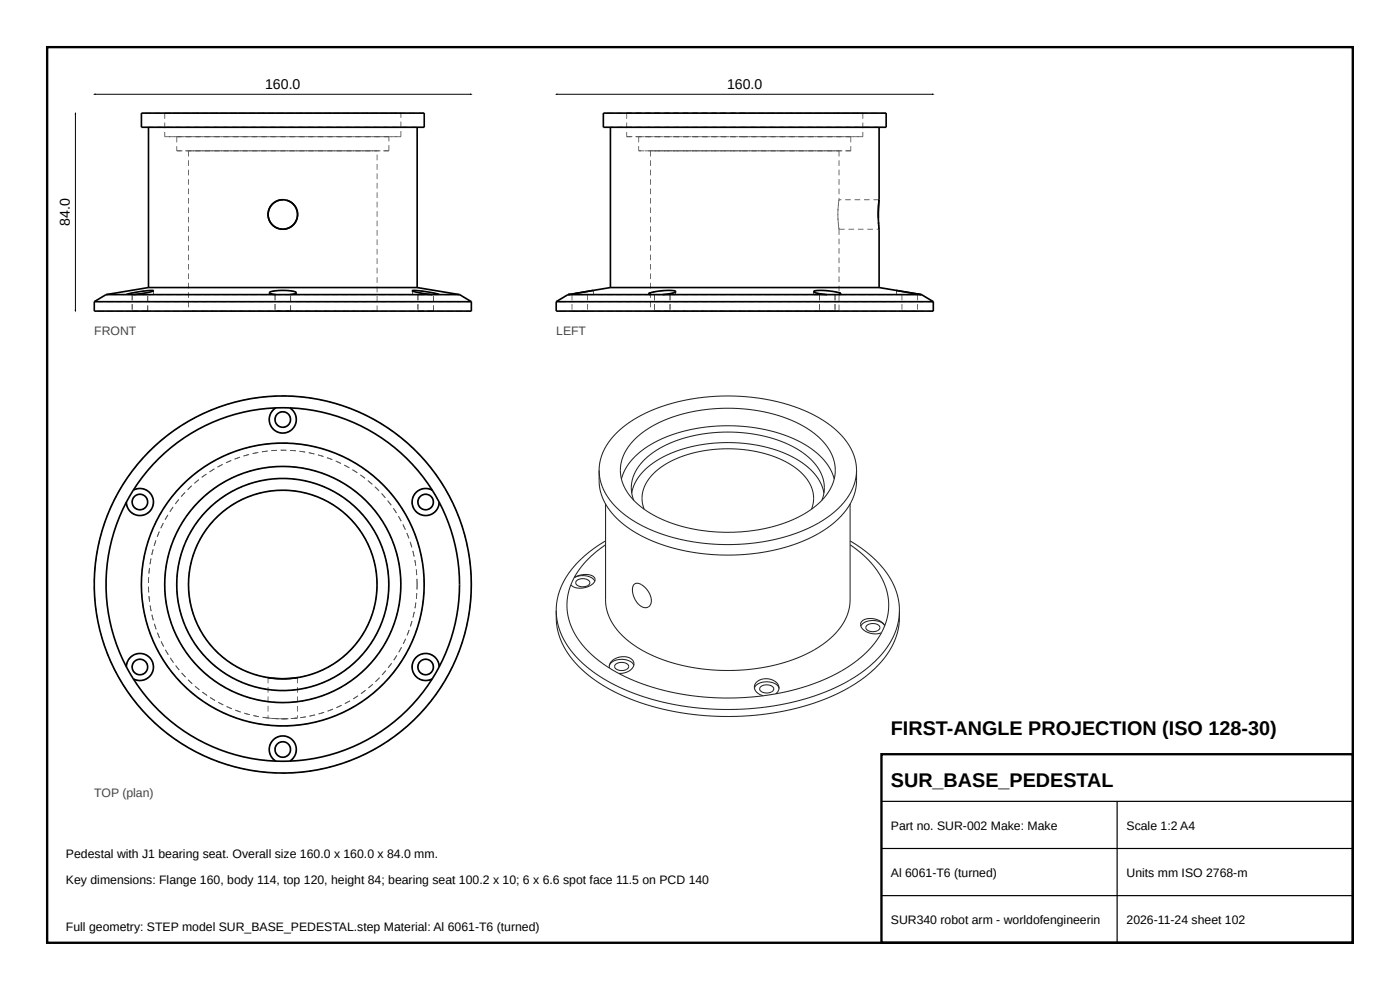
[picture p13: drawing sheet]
<svg xmlns="http://www.w3.org/2000/svg" width="297mm" height="210mm" viewBox="0 0 297 210" stroke-linecap="round" stroke-linejoin="round" font-family="sans-serif">
<defs><g id="words">
<g font-size="4.2">
<text x="189" y="156">FIRST-ANGLE PROJECTION (ISO 128-30)</text>
<text x="189" y="167">SUR_BASE_PEDESTAL</text>
</g>
<g font-size="3">
<text x="56.2" y="18.8">160.0</text>
<text x="154.2" y="18.8">160.0</text>
<text x="14.8" y="47.9" transform="rotate(-90 14.8 47.9)">84.0</text>
</g>
<g font-size="2.6" fill="#444">
<text x="20" y="71">FRONT</text>
<text x="118" y="71">LEFT</text>
<text x="20" y="169">TOP (plan)</text>
</g>
<g font-size="2.6">
<text x="189" y="176">Part no. SUR-002 Make: Make</text>
<text x="239" y="176">Scale 1:2 A4</text>
<text x="14" y="182">Pedestal with J1 bearing seat. Overall size 160.0 x 160.0 x 84.0 mm.</text>
<text x="189" y="186">Al 6061-T6 (turned)</text>
<text x="239" y="186">Units mm ISO 2768-m</text>
<text x="14" y="187.5">Key dimensions: Flange 160, body 114, top 120, height 84; bearing seat 100.2 x 10; 6 x 6.6 spot face 11.5 on PCD 140</text>
<text x="14" y="197.5">Full geometry: STEP model SUR_BASE_PEDESTAL.step Material: Al 6061-T6 (turned)</text>
<text x="189" y="196">SUR340 robot arm - worldofengineerin</text>
<text x="239" y="196">2026-11-24 sheet 102</text>
</g>
</g></defs>
<path d="M10 10h277v190h-277zM187 160h100v40h-100z" fill="none" stroke="#000" stroke-width=".5"/>
<path d="M187 170h100M187 180h100M237 170v30M187 190h100" fill="none" stroke="#000" stroke-width=".25"/>
<g fill="#555">
<path d="M60 42.3l.8 .1v.2l-.4-.2-.4 .1z"/>
<path d="M92 62.4h1.2v.2h-1.2z"/>
<path d="M27.1 62.4h1.2v.2h-1.2z"/>
<path d="M61.5 62.4h1.2v.2h-1.2z"/>
<path d="M57.1 62.4h1.2v.2h-1.2z"/>
<path d="M57.3 62.4h1.2v.2h-1.2z"/>
<path d="M61.7 62.4h1.2v.2h-1.2z"/>
<path d="M61.5 62.4h.6l.5-.2 .1 .2-1.2 .2z"/>
<path d="M57 62.1h.2l.1 .2 .6 .1h.3v.1l-.8-.1z"/>
<path d="M87.3 61.7h.2v.8h-.2z"/>
<path d="M57 62.1h.2v.4h-.2z"/>
<path d="M62.8 62.1h.2v.4h-.2z"/>
<path d="M32.5 61.7h.2v.8h-.2z"/>
<path d="M98.8 65.9h1.2v.2h-1.2zM96.8 65.9h1.2v.2h-1.2zM94.8 65.9h1.2v.2h-1.2zM92.8 65.9h1.2v.2h-1.2zM90.8 65.9h1.2v.2h-1.2zM88.8 65.9h1.2v.2h-1.2zM86.8 65.9h1.2v.2h-1.2zM84.8 65.9h1.2v.2h-1.2zM82.8 65.9h1.2v.2h-1.2zM80.8 65.9h1.2v.2h-1.2zM78.8 65.9h1.2v.2h-1.2zM76.8 65.9h1.2v.2h-1.2zM74.8 65.9h1.2v.2h-1.2zM72.8 65.9h1.2v.2h-1.2zM70.8 65.9h1.2v.2h-1.2zM68.8 65.9h1.2v.2h-1.2zM66.8 65.9h1.2v.2h-1.2zM64.8 65.9h1.2v.2h-1.2zM62.8 65.9h1.2v.2h-1.2zM60.8 65.9h1.2v.2h-1.2zM58.8 65.9h1.2v.2h-1.2zM56.8 65.9h1.2v.2h-1.2zM54.8 65.9h1.2v.2h-1.2zM52.8 65.9h1.2v.2h-1.2zM50.8 65.9h1.2v.2h-1.2zM48.8 65.9h1.2v.2h-1.2zM46.8 65.9h1.2v.2h-1.2zM44.8 65.9h1.2v.2h-1.2zM42.8 65.9h1.2v.2h-1.2zM40.8 65.9h1.2v.2h-1.2zM38.8 65.9h1.2v.2h-1.2zM36.8 65.9h1.2v.2h-1.2zM34.8 65.9h1.2v.2h-1.2zM32.8 65.9h1.2v.2h-1.2zM30.8 65.9h1.2v.2h-1.2zM28.8 65.9h1.2v.2h-1.2zM26.8 65.9h1.2v.2h-1.2zM24.8 65.9h1.2v.2h-1.2zM22.8 65.9h1.2v.2h-1.2zM20.8 65.9h1.2v.2h-1.2z"/>
<path d="M90.8 65.9h1.2v.2h-1.2zM88.8 65.9h1.2v.2h-1.2z"/>
<path d="M88.7 65.9h1.2v.2h-1.2zM90.7 65.9h1.2v.2h-1.2z"/>
<path d="M60.5 65.9h1.2v.2h-1.2zM58.5 65.9h1.2v.2h-1.2z"/>
<path d="M58.4 65.9h1.2v.2h-1.2zM60.4 65.9h1.2v.2h-1.2z"/>
<path d="M30.1 65.9h1.2v.2h-1.2zM28.1 65.9h1.2v.2h-1.2z"/>
<path d="M28 65.9h1.2v.2h-1.2zM30 65.9h1.2v.2h-1.2z"/>
<path d="M90.8 65.9h1.2v.2h-1.2zM88.8 65.9h1.2v.2h-1.2z"/>
<path d="M88.7 65.9h1.2v.2h-1.2zM90.7 65.9h1.2v.2h-1.2z"/>
<path d="M78.8 65.9h1.2v.2h-1.2zM76.8 65.9h1.2v.2h-1.2zM74.8 65.9h1.2v.2h-1.2zM72.8 65.9h1.2v.2h-1.2zM70.8 65.9h1.2v.2h-1.2zM68.8 65.9h1.2v.2h-1.2zM66.8 65.9h1.2v.2h-1.2zM64.8 65.9h1.2v.2h-1.2zM62.8 65.9h1.2v.2h-1.2zM60.8 65.9h1.2v.2h-1.2zM58.8 65.9h1.2v.2h-1.2zM56.8 65.9h1.2v.2h-1.2zM54.8 65.9h1.2v.2h-1.2zM52.8 65.9h1.2v.2h-1.2zM50.8 65.9h1.2v.2h-1.2zM48.8 65.9h1.2v.2h-1.2zM46.8 65.9h1.2v.2h-1.2zM44.8 65.9h1.2v.2h-1.2zM42.8 65.9h1.2v.2h-1.2zM40.8 65.9h1.2v.2h-1.2z"/>
<path d="M40 65.9h1.2v.2h-1.2zM42 65.9h1.2v.2h-1.2zM44 65.9h1.2v.2h-1.2zM46 65.9h1.2v.2h-1.2zM48 65.9h1.2v.2h-1.2zM50 65.9h1.2v.2h-1.2zM52 65.9h1.2v.2h-1.2zM54 65.9h1.2v.2h-1.2zM56 65.9h1.2v.2h-1.2zM58 65.9h1.2v.2h-1.2zM60 65.9h1.2v.2h-1.2zM62 65.9h1.2v.2h-1.2zM64 65.9h1.2v.2h-1.2zM66 65.9h1.2v.2h-1.2zM68 65.9h1.2v.2h-1.2zM70 65.9h1.2v.2h-1.2zM72 65.9h1.2v.2h-1.2zM74 65.9h1.2v.2h-1.2zM76 65.9h1.2v.2h-1.2zM78 65.9h1.2v.2h-1.2z"/>
<path d="M30.1 65.9h1.2v.2h-1.2zM28.1 65.9h1.2v.2h-1.2z"/>
<path d="M28 65.9h1.2v.2h-1.2zM30 65.9h1.2v.2h-1.2z"/>
<path d="M60.5 65.9h1.2v.2h-1.2zM58.5 65.9h1.2v.2h-1.2z"/>
<path d="M58.4 65.9h1.2v.2h-1.2zM60.4 65.9h1.2v.2h-1.2z"/>
<path d="M98.8 63.9h1.2v.2h-1.2zM96.8 63.9h1.2v.2h-1.2zM94.8 63.9h1.2v.2h-1.2zM92.8 63.9h1.2v.2h-1.2zM90.8 63.9h1.2v.2h-1.2zM88.8 63.9h1.2v.2h-1.2zM86.8 63.9h1.2v.2h-1.2zM84.8 63.9h1.2v.2h-1.2zM82.8 63.9h1.2v.2h-1.2zM80.8 63.9h1.2v.2h-1.2zM78.8 63.9h1.2v.2h-1.2zM76.8 63.9h1.2v.2h-1.2zM74.8 63.9h1.2v.2h-1.2zM72.8 63.9h1.2v.2h-1.2zM70.8 63.9h1.2v.2h-1.2zM68.8 63.9h1.2v.2h-1.2zM66.8 63.9h1.2v.2h-1.2zM64.8 63.9h1.2v.2h-1.2zM62.8 63.9h1.2v.2h-1.2zM60.8 63.9h1.2v.2h-1.2zM58.8 63.9h1.2v.2h-1.2zM56.8 63.9h1.2v.2h-1.2zM54.8 63.9h1.2v.2h-1.2zM52.8 63.9h1.2v.2h-1.2zM50.8 63.9h1.2v.2h-1.2zM48.8 63.9h1.2v.2h-1.2zM46.8 63.9h1.2v.2h-1.2zM44.8 63.9h1.2v.2h-1.2zM42.8 63.9h1.2v.2h-1.2zM40.8 63.9h1.2v.2h-1.2zM38.8 63.9h1.2v.2h-1.2zM36.8 63.9h1.2v.2h-1.2zM34.8 63.9h1.2v.2h-1.2zM32.8 63.9h1.2v.2h-1.2zM30.8 63.9h1.2v.2h-1.2zM28.8 63.9h1.2v.2h-1.2zM26.8 63.9h1.2v.2h-1.2zM24.8 63.9h1.2v.2h-1.2zM22.8 63.9h1.2v.2h-1.2zM20.8 63.9h1.2v.2h-1.2z"/>
<path d="M91.9 64.8h.2v1.2h-.2zM91.9 62.8h.2v1.2h-.2z"/>
<path d="M90.8 62.4h1.2v.2h-1.2zM88.8 62.4h1.2v.2h-1.2z"/>
<path d="M88.7 62.4h1.2v.2h-1.2zM90.7 62.4h1.2v.2h-1.2z"/>
<path d="M61.6 64.8h.1v1.2h-.1zM61.6 62.8h.1v1.2h-.1z"/>
<path d="M60.5 62.4h1.2v.2h-1.2zM58.5 62.4h1.2v.2h-1.2z"/>
<path d="M58.4 62.4h1.2v.2h-1.2zM60.4 62.4h1.2v.2h-1.2z"/>
<path d="M31.3 64.8h.1v1.2h-.1zM31.3 62.8h.1v1.2h-.1z"/>
<path d="M30.1 62.4h1.2v.2h-1.2zM28.1 62.4h1.2v.2h-1.2z"/>
<path d="M28 62.4h1.2v.2h-1.2zM30 62.4h1.2v.2h-1.2z"/>
<path d="M91.9 64.8h.2v1.2h-.2zM91.9 62.8h.2v1.2h-.2z"/>
<path d="M90.8 62.4h1.2v.2h-1.2zM88.8 62.4h1.2v.2h-1.2z"/>
<path d="M88.7 62.4h1.2v.2h-1.2zM90.7 62.4h1.2v.2h-1.2z"/>
<path d="M79.9 64.8h.2v1.2h-.2zM79.9 62.8h.2v1.2h-.2zM79.9 60.8h.2v1.2h-.2zM79.9 58.8h.2v1.2h-.2zM79.9 56.8h.2v1.2h-.2zM79.9 54.8h.2v1.2h-.2zM79.9 52.8h.2v1.2h-.2zM79.9 50.8h.2v1.2h-.2zM79.9 48.8h.2v1.2h-.2zM79.9 46.8h.2v1.2h-.2zM79.9 44.8h.2v1.2h-.2zM79.9 42.8h.2v1.2h-.2zM79.9 40.8h.2v1.2h-.2zM79.9 38.8h.2v1.2h-.2zM79.9 36.8h.2v1.2h-.2zM79.9 34.8h.2v1.2h-.2zM79.9 32.8h.2v1.2h-.2z"/>
<path d="M78.8 31.9h1.2v.2h-1.2zM76.8 31.9h1.2v.2h-1.2zM74.8 31.9h1.2v.2h-1.2zM72.8 31.9h1.2v.2h-1.2zM70.8 31.9h1.2v.2h-1.2zM68.8 31.9h1.2v.2h-1.2zM66.8 31.9h1.2v.2h-1.2zM64.8 31.9h1.2v.2h-1.2zM62.8 31.9h1.2v.2h-1.2zM60.8 31.9h1.2v.2h-1.2zM58.8 31.9h1.2v.2h-1.2zM56.8 31.9h1.2v.2h-1.2zM54.8 31.9h1.2v.2h-1.2zM52.8 31.9h1.2v.2h-1.2zM50.8 31.9h1.2v.2h-1.2zM48.8 31.9h1.2v.2h-1.2zM46.8 31.9h1.2v.2h-1.2zM44.8 31.9h1.2v.2h-1.2zM42.8 31.9h1.2v.2h-1.2zM40.8 31.9h1.2v.2h-1.2z"/>
<path d="M40 31.9h1.2v.2h-1.2zM42 31.9h1.2v.2h-1.2zM44 31.9h1.2v.2h-1.2zM46 31.9h1.2v.2h-1.2zM48 31.9h1.2v.2h-1.2zM50 31.9h1.2v.2h-1.2zM52 31.9h1.2v.2h-1.2zM54 31.9h1.2v.2h-1.2zM56 31.9h1.2v.2h-1.2zM58 31.9h1.2v.2h-1.2zM60 31.9h1.2v.2h-1.2zM62 31.9h1.2v.2h-1.2zM64 31.9h1.2v.2h-1.2zM66 31.9h1.2v.2h-1.2zM68 31.9h1.2v.2h-1.2zM70 31.9h1.2v.2h-1.2zM72 31.9h1.2v.2h-1.2zM74 31.9h1.2v.2h-1.2zM76 31.9h1.2v.2h-1.2zM78 31.9h1.2v.2h-1.2z"/>
<path d="M31.3 64.8h.1v1.2h-.1zM31.3 62.8h.1v1.2h-.1z"/>
<path d="M30.1 62.4h1.2v.2h-1.2zM28.1 62.4h1.2v.2h-1.2z"/>
<path d="M28 62.4h1.2v.2h-1.2zM30 62.4h1.2v.2h-1.2z"/>
<path d="M61.6 64.8h.1v1.2h-.1zM61.6 62.8h.1v1.2h-.1z"/>
<path d="M60.5 62.4h1.2v.2h-1.2zM58.5 62.4h1.2v.2h-1.2z"/>
<path d="M58.4 62.4h1.2v.2h-1.2zM60.4 62.4h1.2v.2h-1.2z"/>
<path d="M96.3 62.4h1.2v.2h-1.2zM94.3 62.4h1.2v.2h-1.2zM93.2 62.4h.3v.2h-.3z"/>
<path d="M90.5 62.4h1.2v.2h-1.2zM88.5 62.4h1.2v.2h-1.2zM86.5 62.4h1.2v.2h-1.2zM84.5 62.4h1.2v.2h-1.2zM82.5 62.4h1.2v.2h-1.2zM80.5 62.4h1.2v.2h-1.2zM78.5 62.4h1.2v.2h-1.2zM76.5 62.4h1.2v.2h-1.2zM74.5 62.4h1.2v.2h-1.2zM72.5 62.4h1.2v.2h-1.2zM70.5 62.4h1.2v.2h-1.2zM68.5 62.4h1.2v.2h-1.2zM66.5 62.4h1.2v.2h-1.2zM64.5 62.4h1.2v.2h-1.2zM62.5 62.4h1.2v.2h-1.2zM61.5 62.4h.2v.2h-.2z"/>
<path d="M60.3 62.4h1.2v.2h-1.2zM58.5 62.4h1v.2h-1z"/>
<path d="M57.3 62.4h1.2v.2h-1.2zM55.3 62.4h1.2v.2h-1.2zM53.3 62.4h1.2v.2h-1.2zM51.3 62.4h1.2v.2h-1.2zM49.3 62.4h1.2v.2h-1.2zM47.3 62.4h1.2v.2h-1.2zM45.3 62.4h1.2v.2h-1.2zM43.3 62.4h1.2v.2h-1.2zM41.3 62.4h1.2v.2h-1.2zM39.3 62.4h1.2v.2h-1.2zM37.3 62.4h1.2v.2h-1.2zM35.3 62.4h1.2v.2h-1.2zM33.3 62.4h1.2v.2h-1.2zM31.3 62.4h1.2v.2h-1.2zM29.3 62.4h1.2v.2h-1.2zM28.3 62.4h.2v.2h-.2z"/>
<path d="M25.6 62.4h1.2v.2h-1.2zM23.6 62.4h1.2v.2h-1.2zM22.5 62.4h.3v.2h-.3z"/>
<path d="M92 62.4h1.2v.2h-1.2zM90 62.4h1.2v.2h-1.2zM88 62.4h1.2v.2h-1.2z"/>
<path d="M87.4 62.4h1.2v.2h-1.2zM89.4 62.4h1.2v.2h-1.2zM91.4 62.4h.3v.2h-.3z"/>
<path d="M61.7 62.4h1.2v.2h-1.2zM59.7 62.4h1.2v.2h-1.2zM57.7 62.4h1.2v.2h-1.2z"/>
<path d="M28.3 62.4h1.2v.2h-1.2zM30.3 62.4h1.2v.2h-1.2zM32.3 62.4h.3v.2h-.3z"/>
<path d="M31.4 62.4h1.2v.2h-1.2zM29.4 62.4h1.2v.2h-1.2zM27.4 62.4h1.2v.2h-1.2z"/>
<path d="M90.5 62.4h1.2v.2h-1.2zM88.5 62.4h1.2v.2h-1.2zM87.4 62.4h.3v.2h-.3z"/>
<path d="M87.4 62.4h1.2v.2h-1.2zM89.4 62.4h1.2v.2h-1.2zM91.4 62.4h1.2v.2h-1.2z"/>
<path d="M81.3 31.9h1.2v.2h-1.2zM79.3 31.9h1.2v.2h-1.2zM77.3 31.9h1.2v.2h-1.2zM75.3 31.9h1.2v.2h-1.2zM73.3 31.9h1.2v.2h-1.2zM71.3 31.9h1.2v.2h-1.2zM69.3 31.9h1.2v.2h-1.2zM67.3 31.9h1.2v.2h-1.2zM65.3 31.9h1.2v.2h-1.2zM63.3 31.9h1.2v.2h-1.2zM61.3 31.9h1.2v.2h-1.2zM59.3 31.9h1.2v.2h-1.2zM57.3 31.9h1.2v.2h-1.2zM55.3 31.9h1.2v.2h-1.2zM53.3 31.9h1.2v.2h-1.2zM51.3 31.9h1.2v.2h-1.2zM49.3 31.9h1.2v.2h-1.2zM47.3 31.9h1.2v.2h-1.2zM45.3 31.9h1.2v.2h-1.2zM43.3 31.9h1.2v.2h-1.2zM41.3 31.9h1.2v.2h-1.2zM39.3 31.9h1.2v.2h-1.2zM37.5 31.9h1v.2h-1z"/>
<path d="M37.5 31.9h1.2v.2h-1.2zM39.5 31.9h1.2v.2h-1.2zM41.5 31.9h1.2v.2h-1.2zM43.5 31.9h1.2v.2h-1.2zM45.5 31.9h1.2v.2h-1.2zM47.5 31.9h1.2v.2h-1.2zM49.5 31.9h1.2v.2h-1.2zM51.5 31.9h1.2v.2h-1.2zM53.5 31.9h1.2v.2h-1.2zM55.5 31.9h1.2v.2h-1.2zM57.5 31.9h1.2v.2h-1.2zM59.5 31.9h1.2v.2h-1.2zM61.5 31.9h1.2v.2h-1.2zM63.5 31.9h1.2v.2h-1.2zM65.5 31.9h1.2v.2h-1.2zM67.5 31.9h1.2v.2h-1.2zM69.5 31.9h1.2v.2h-1.2zM71.5 31.9h1.2v.2h-1.2zM73.5 31.9h1.2v.2h-1.2zM75.5 31.9h1.2v.2h-1.2zM77.5 31.9h1.2v.2h-1.2zM79.5 31.9h1.2v.2h-1.2zM81.5 31.9h1v.2h-1z"/>
<path d="M26.8 62.4h1.2v.2h-1.2zM28.8 62.4h1.2v.2h-1.2zM30.8 62.4h1.2v.2h-1.2z"/>
<path d="M31.4 62.4h1.2v.2h-1.2zM29.4 62.4h1.2v.2h-1.2zM28.3 62.4h.3v.2h-.3z"/>
<path d="M57.1 62.4h1.2v.2h-1.2zM59.1 62.4h1.2v.2h-1.2zM61.1 62.4h1.2v.2h-1.2z"/>
<path d="M87.3 60.9h1.2v.2h-1.2zM85.3 60.9h1.2v.2h-1.2zM83.3 60.9h1.2v.2h-1.2zM81.3 60.9h1.2v.2h-1.2zM79.3 60.9h1.2v.2h-1.2zM77.3 60.9h1.2v.2h-1.2zM75.3 60.9h1.2v.2h-1.2zM73.3 60.9h1.2v.2h-1.2zM71.3 60.9h1.2v.2h-1.2zM69.3 60.9h1.2v.2h-1.2zM67.3 60.9h1.2v.2h-1.2zM65.3 60.9h1.2v.2h-1.2zM63.3 60.9h1.2v.2h-1.2zM61.3 60.9h1.2v.2h-1.2zM59.3 60.9h1.2v.2h-1.2zM57.3 60.9h1.2v.2h-1.2zM55.3 60.9h1.2v.2h-1.2zM53.3 60.9h1.2v.2h-1.2zM51.3 60.9h1.2v.2h-1.2zM49.3 60.9h1.2v.2h-1.2zM47.3 60.9h1.2v.2h-1.2zM45.3 60.9h1.2v.2h-1.2zM43.3 60.9h1.2v.2h-1.2zM41.3 60.9h1.2v.2h-1.2zM39.3 60.9h1.2v.2h-1.2zM37.3 60.9h1.2v.2h-1.2zM35.3 60.9h1.2v.2h-1.2zM33.3 60.9h1.2v.2h-1.2zM31.5 60.9h1v.2h-1z"/>
<path d="M90.5 62.3l1.2 .1v.2l-1.2-.2zM88.6 61.9l1.1 .3v.1l-1.2-.2zM87.4 61.7l.1-.1 .1 .2h.2l-.1 .1z"/>
<path d="M87.4 61.6h1.2v.1l-.9-.1-.2 .1zM89.4 61.6l1.2 .2v.2l-1.2-.2zM91.4 61.9l1.2 .3-.1 .2-1.1-.3z"/>
<path d="M61.8 61.6l.7 .2 .5 .3h-.2v-.1l-.3-.1-.7-.1zM59.8 61.5h1.2v.2h-1.2zM57.8 61.7l1.2-.1v.1h-.8l-.4 .2z"/>
<path d="M28.3 62.4l1.2-.1v.1l-1.2 .2zM30.3 62.2l1.1-.3 .1 .2-1.2 .2zM32.2 61.8h.3v-.2l.1 .1-.3 .2z"/>
<path d="M31.4 61.6h1.2l-1.2 .1zM29.4 61.8l1.2-.2v.2l-1.2 .2zM27.4 62.2l1.2-.3v.2l-1.1 .3z"/>
<path d="M82.4 30.8h.2v1.2h-.2zM82.4 29h.2v1h-.2z"/>
<path d="M81.3 28.9h1.2v.2h-1.2zM79.3 28.9h1.2v.2h-1.2zM77.3 28.9h1.2v.2h-1.2zM75.3 28.9h1.2v.2h-1.2zM73.3 28.9h1.2v.2h-1.2zM71.3 28.9h1.2v.2h-1.2zM69.3 28.9h1.2v.2h-1.2zM67.3 28.9h1.2v.2h-1.2zM65.3 28.9h1.2v.2h-1.2zM63.3 28.9h1.2v.2h-1.2zM61.3 28.9h1.2v.2h-1.2zM59.3 28.9h1.2v.2h-1.2zM57.3 28.9h1.2v.2h-1.2zM55.3 28.9h1.2v.2h-1.2zM53.3 28.9h1.2v.2h-1.2zM51.3 28.9h1.2v.2h-1.2zM49.3 28.9h1.2v.2h-1.2zM47.3 28.9h1.2v.2h-1.2zM45.3 28.9h1.2v.2h-1.2zM43.3 28.9h1.2v.2h-1.2zM41.3 28.9h1.2v.2h-1.2zM39.3 28.9h1.2v.2h-1.2zM37.5 28.9h1v.2h-1z"/>
<path d="M37.5 28.9h1.2v.2h-1.2zM39.5 28.9h1.2v.2h-1.2zM41.5 28.9h1.2v.2h-1.2zM43.5 28.9h1.2v.2h-1.2zM45.5 28.9h1.2v.2h-1.2zM47.5 28.9h1.2v.2h-1.2zM49.5 28.9h1.2v.2h-1.2zM51.5 28.9h1.2v.2h-1.2zM53.5 28.9h1.2v.2h-1.2zM55.5 28.9h1.2v.2h-1.2zM57.5 28.9h1.2v.2h-1.2zM59.5 28.9h1.2v.2h-1.2zM61.5 28.9h1.2v.2h-1.2zM63.5 28.9h1.2v.2h-1.2zM65.5 28.9h1.2v.2h-1.2zM67.5 28.9h1.2v.2h-1.2zM69.5 28.9h1.2v.2h-1.2zM71.5 28.9h1.2v.2h-1.2zM73.5 28.9h1.2v.2h-1.2zM75.5 28.9h1.2v.2h-1.2zM77.5 28.9h1.2v.2h-1.2zM79.5 28.9h1.2v.2h-1.2zM81.5 28.9h1v.2h-1z"/>
<path d="M87.3 26.9h1.2v.2h-1.2zM85.3 26.9h1.2v.2h-1.2zM83.3 26.9h1.2v.2h-1.2zM81.3 26.9h1.2v.2h-1.2zM79.3 26.9h1.2v.2h-1.2zM77.3 26.9h1.2v.2h-1.2zM75.3 26.9h1.2v.2h-1.2zM73.3 26.9h1.2v.2h-1.2zM71.3 26.9h1.2v.2h-1.2zM69.3 26.9h1.2v.2h-1.2zM67.3 26.9h1.2v.2h-1.2zM65.3 26.9h1.2v.2h-1.2zM63.3 26.9h1.2v.2h-1.2zM61.3 26.9h1.2v.2h-1.2zM59.3 26.9h1.2v.2h-1.2zM57.3 26.9h1.2v.2h-1.2zM55.3 26.9h1.2v.2h-1.2zM53.3 26.9h1.2v.2h-1.2zM51.3 26.9h1.2v.2h-1.2zM49.3 26.9h1.2v.2h-1.2zM47.3 26.9h1.2v.2h-1.2zM45.3 26.9h1.2v.2h-1.2zM43.3 26.9h1.2v.2h-1.2zM41.3 26.9h1.2v.2h-1.2zM39.3 26.9h1.2v.2h-1.2zM37.3 26.9h1.2v.2h-1.2zM35.3 26.9h1.2v.2h-1.2zM33.3 26.9h1.2v.2h-1.2zM31.5 26.9h1v.2h-1z"/>
<path d="M31.5 26.9h1.2v.2h-1.2zM33.5 26.9h1.2v.2h-1.2zM35.5 26.9h1.2v.2h-1.2zM37.5 26.9h1.2v.2h-1.2zM39.5 26.9h1.2v.2h-1.2zM41.5 26.9h1.2v.2h-1.2zM43.5 26.9h1.2v.2h-1.2zM45.5 26.9h1.2v.2h-1.2zM47.5 26.9h1.2v.2h-1.2zM49.5 26.9h1.2v.2h-1.2zM51.5 26.9h1.2v.2h-1.2zM53.5 26.9h1.2v.2h-1.2zM55.5 26.9h1.2v.2h-1.2zM57.5 26.9h1.2v.2h-1.2zM59.5 26.9h1.2v.2h-1.2zM61.5 26.9h1.2v.2h-1.2zM63.5 26.9h1.2v.2h-1.2zM65.5 26.9h1.2v.2h-1.2zM67.5 26.9h1.2v.2h-1.2zM69.5 26.9h1.2v.2h-1.2zM71.5 26.9h1.2v.2h-1.2zM73.5 26.9h1.2v.2h-1.2zM75.5 26.9h1.2v.2h-1.2zM77.5 26.9h1.2v.2h-1.2zM79.5 26.9h1.2v.2h-1.2zM81.5 26.9h1.2v.2h-1.2zM83.5 26.9h1.2v.2h-1.2zM85.5 26.9h1.2v.2h-1.2zM87.5 26.9h1v.2h-1z"/>
<path d="M83.9 28.9h1.2v.2h-1.2zM81.9 28.9h1.2v.2h-1.2zM79.9 28.9h1.2v.2h-1.2zM77.9 28.9h1.2v.2h-1.2zM75.9 28.9h1.2v.2h-1.2zM73.9 28.9h1.2v.2h-1.2zM71.9 28.9h1.2v.2h-1.2zM69.9 28.9h1.2v.2h-1.2zM67.9 28.9h1.2v.2h-1.2zM65.9 28.9h1.2v.2h-1.2zM63.9 28.9h1.2v.2h-1.2zM61.9 28.9h1.2v.2h-1.2zM59.9 28.9h1.2v.2h-1.2zM57.9 28.9h1.2v.2h-1.2zM55.9 28.9h1.2v.2h-1.2zM53.9 28.9h1.2v.2h-1.2zM51.9 28.9h1.2v.2h-1.2zM49.9 28.9h1.2v.2h-1.2zM47.9 28.9h1.2v.2h-1.2zM45.9 28.9h1.2v.2h-1.2zM43.9 28.9h1.2v.2h-1.2zM41.9 28.9h1.2v.2h-1.2zM39.9 28.9h1.2v.2h-1.2zM37.9 28.9h1.2v.2h-1.2zM35.9 28.9h1.2v.2h-1.2zM35 28.9l.1 .2z"/>
<path d="M35 28.9h1.2v.2h-1.2zM37 28.9h1.2v.2h-1.2zM39 28.9h1.2v.2h-1.2zM41 28.9h1.2v.2h-1.2zM43 28.9h1.2v.2h-1.2zM45 28.9h1.2v.2h-1.2zM47 28.9h1.2v.2h-1.2zM49 28.9h1.2v.2h-1.2zM51 28.9h1.2v.2h-1.2zM53 28.9h1.2v.2h-1.2zM55 28.9h1.2v.2h-1.2zM57 28.9h1.2v.2h-1.2zM59 28.9h1.2v.2h-1.2zM61 28.9h1.2v.2h-1.2zM63 28.9h1.2v.2h-1.2zM65 28.9h1.2v.2h-1.2zM67 28.9h1.2v.2h-1.2zM69 28.9h1.2v.2h-1.2zM71 28.9h1.2v.2h-1.2zM73 28.9h1.2v.2h-1.2zM75 28.9h1.2v.2h-1.2zM77 28.9h1.2v.2h-1.2zM79 28.9h1.2v.2h-1.2zM81 28.9h1.2v.2h-1.2zM83 28.9h1.2v.2h-1.2zM85 28.9l.1 .2z"/>
<path d="M88.8 26.9h1.2v.2h-1.2zM86.8 26.9h1.2v.2h-1.2zM84.8 26.9h1.2v.2h-1.2zM82.8 26.9h1.2v.2h-1.2zM80.8 26.9h1.2v.2h-1.2zM78.8 26.9h1.2v.2h-1.2zM76.8 26.9h1.2v.2h-1.2zM74.8 26.9h1.2v.2h-1.2zM72.8 26.9h1.2v.2h-1.2zM70.8 26.9h1.2v.2h-1.2zM68.8 26.9h1.2v.2h-1.2zM66.8 26.9h1.2v.2h-1.2zM64.8 26.9h1.2v.2h-1.2zM62.8 26.9h1.2v.2h-1.2zM60.8 26.9h1.2v.2h-1.2zM58.8 26.9h1.2v.2h-1.2zM56.8 26.9h1.2v.2h-1.2zM54.8 26.9h1.2v.2h-1.2zM52.8 26.9h1.2v.2h-1.2zM50.8 26.9h1.2v.2h-1.2zM48.8 26.9h1.2v.2h-1.2zM46.8 26.9h1.2v.2h-1.2zM44.8 26.9h1.2v.2h-1.2zM42.8 26.9h1.2v.2h-1.2zM40.8 26.9h1.2v.2h-1.2zM38.8 26.9h1.2v.2h-1.2zM36.8 26.9h1.2v.2h-1.2zM34.8 26.9h1.2v.2h-1.2zM32.8 26.9h1.2v.2h-1.2zM30.8 26.9h1.2v.2h-1.2z"/>
<path d="M85 27.8h.1v1.2h-.1zM85 25.8h.1v1.2h-.1zM85 24h.1v1h-.1z"/>
<path d="M83.9 23.9h1.2v.2h-1.2zM81.9 23.9h1.2v.2h-1.2zM79.9 23.9h1.2v.2h-1.2zM77.9 23.9h1.2v.2h-1.2zM75.9 23.9h1.2v.2h-1.2zM73.9 23.9h1.2v.2h-1.2zM71.9 23.9h1.2v.2h-1.2zM69.9 23.9h1.2v.2h-1.2zM67.9 23.9h1.2v.2h-1.2zM65.9 23.9h1.2v.2h-1.2zM63.9 23.9h1.2v.2h-1.2zM61.9 23.9h1.2v.2h-1.2zM59.9 23.9h1.2v.2h-1.2zM57.9 23.9h1.2v.2h-1.2zM55.9 23.9h1.2v.2h-1.2zM53.9 23.9h1.2v.2h-1.2zM51.9 23.9h1.2v.2h-1.2zM49.9 23.9h1.2v.2h-1.2zM47.9 23.9h1.2v.2h-1.2zM45.9 23.9h1.2v.2h-1.2zM43.9 23.9h1.2v.2h-1.2zM41.9 23.9h1.2v.2h-1.2zM39.9 23.9h1.2v.2h-1.2zM37.9 23.9h1.2v.2h-1.2zM35.9 23.9h1.2v.2h-1.2zM35 23.9l.1 .2z"/>
<path d="M35 23.9h1.2v.2h-1.2zM37 23.9h1.2v.2h-1.2zM39 23.9h1.2v.2h-1.2zM41 23.9h1.2v.2h-1.2zM43 23.9h1.2v.2h-1.2zM45 23.9h1.2v.2h-1.2zM47 23.9h1.2v.2h-1.2zM49 23.9h1.2v.2h-1.2zM51 23.9h1.2v.2h-1.2zM53 23.9h1.2v.2h-1.2zM55 23.9h1.2v.2h-1.2zM57 23.9h1.2v.2h-1.2zM59 23.9h1.2v.2h-1.2zM61 23.9h1.2v.2h-1.2zM63 23.9h1.2v.2h-1.2zM65 23.9h1.2v.2h-1.2zM67 23.9h1.2v.2h-1.2zM69 23.9h1.2v.2h-1.2zM71 23.9h1.2v.2h-1.2zM73 23.9h1.2v.2h-1.2zM75 23.9h1.2v.2h-1.2zM77 23.9h1.2v.2h-1.2zM79 23.9h1.2v.2h-1.2zM81 23.9h1.2v.2h-1.2zM83 23.9h1.2v.2h-1.2zM85 23.9l.1 .2z"/>
<path d="M88.8 23.9h1.2v.2h-1.2zM86.8 23.9h1.2v.2h-1.2zM84.8 23.9h1.2v.2h-1.2zM82.8 23.9h1.2v.2h-1.2zM80.8 23.9h1.2v.2h-1.2zM78.8 23.9h1.2v.2h-1.2zM76.8 23.9h1.2v.2h-1.2zM74.8 23.9h1.2v.2h-1.2zM72.8 23.9h1.2v.2h-1.2zM70.8 23.9h1.2v.2h-1.2zM68.8 23.9h1.2v.2h-1.2zM66.8 23.9h1.2v.2h-1.2zM64.8 23.9h1.2v.2h-1.2zM62.8 23.9h1.2v.2h-1.2zM60.8 23.9h1.2v.2h-1.2zM58.8 23.9h1.2v.2h-1.2zM56.8 23.9h1.2v.2h-1.2zM54.8 23.9h1.2v.2h-1.2zM52.8 23.9h1.2v.2h-1.2zM50.8 23.9h1.2v.2h-1.2zM48.8 23.9h1.2v.2h-1.2zM46.8 23.9h1.2v.2h-1.2zM44.8 23.9h1.2v.2h-1.2zM42.8 23.9h1.2v.2h-1.2zM40.8 23.9h1.2v.2h-1.2zM38.8 23.9h1.2v.2h-1.2zM36.8 23.9h1.2v.2h-1.2zM34.8 23.9h1.2v.2h-1.2zM32.8 23.9h1.2v.2h-1.2zM30.8 23.9h1.2v.2h-1.2z"/>
<path d="M88.6 62.5h.2v1.2h-.2zM88.6 64.5h.2v1.2h-.2z"/>
<path d="M58.3 62.5h.1v1.2h-.1zM58.3 64.5h.1v1.2h-.1z"/>
<path d="M28 62.5h.1v1.2h-.1zM28 64.5h.1v1.2h-.1z"/>
<path d="M88.6 62.5h.2v1.2h-.2zM88.6 64.5h.2v1.2h-.2z"/>
<path d="M39.9 32h.2v1.2h-.2zM39.9 34h.2v1.2h-.2zM39.9 36h.2v1.2h-.2zM39.9 38h.2v1.2h-.2zM39.9 40h.2v1.2h-.2zM39.9 42h.2v1.2h-.2zM39.9 44h.2v1.2h-.2zM39.9 46h.2v1.2h-.2zM39.9 48h.2v1.2h-.2zM39.9 50h.2v1.2h-.2zM39.9 52h.2v1.2h-.2zM39.9 54h.2v1.2h-.2zM39.9 56h.2v1.2h-.2zM39.9 58h.2v1.2h-.2zM39.9 60h.2v1.2h-.2zM39.9 62h.2v1.2h-.2zM39.9 64h.2v1.2h-.2z"/>
<path d="M28 62.5h.1v1.2h-.1zM28 64.5h.1v1.2h-.1z"/>
<path d="M58.3 62.5h.1v1.2h-.1zM58.3 64.5h.1v1.2h-.1z"/>
<path d="M37.4 29h.2v1.2h-.2zM37.4 31h.2v1h-.2z"/>
<path d="M34.9 24h.1v1.2h-.1zM34.9 26h.1v1.2h-.1zM34.9 28h.1v1h-.1z"/>
</g>
<g fill="none" stroke="#000" stroke-width=".35">
<path d="M30 24h60v3h-60zM31.5 27v34M88.5 27v34M60 42.4a3.1 3.1 0 0 0-2.8 4.4 3.1 3.1 0 0 0 5.2 .7 3.1 3.1 0 0 0-1.6-5M20 64v2h80v-2M20 64h80M22.5 62.5h4.3M22.5 62.5l-2.5 1.5M26.8 62.5h1.5M26.8 62.5a18.9 18.9 0 0 1 5.8-.8l-1.4 .4-2.9 .4M28.3 62.5h30.2M31.5 61h57"/>
<path d="M31.5 61l-9 1.5M58.5 62.5h3M58.5 62.5l-1-.2-.4-.2a8.4 8.4 0 0 1 5.4-.2l.4 .3-1.4 .3M61.5 62.5h30.2M88.5 61l9 1.5M91.7 62.5h1.5M91.7 62.5l-2.9-.4-1.3-.5a19.9 19.9 0 0 1 5.7 .9M93.2 62.5h4.3M97.5 62.5l2.5 1.5"/>
<circle cx="60" cy="45.5" r="3.1"/>
</g>
<g fill="#555">
<path d="M99.9 122.8h.2v1.2h-.2zM99.8 120.8h.1l.1 1.2h-.2zM99.6 118.8h.1l.2 1.2h-.2zM99.3 116.9l.1-.1 .2 1.2h-.2zM98.8 114.9h.2l.3 1.1-.2 .1zM98.3 113l.2-.1 .3 1.2h-.1zM97.7 111.1l.2-.1 .4 1.2h-.2zM97 109.2l.2-.1 .4 1.2h-.1zM96.3 107.4l.1-.1 .5 1.1-.2 .1zM95.4 105.6l.1-.1 .6 1.1h-.2zM94.4 103.8l.2-.1 .6 1.1-.2 .1zM93.4 102.1l.1-.1 .7 1-.2 .1zM92.2 100.5l.2-.1 .7 1-.2 .1zM91 98.9l.2-.1 .7 .9-.1 .1zM89.7 97.4l.2-.1 .7 .9-.1 .1zM88.4 95.9l.1-.1 .8 .9-.1 .1zM87 94.4l.9 .8-.1 .2-.9-.9zM85.5 93.1l.9 .8-.1 .1-.9-.8zM84 91.9l.9 .7-.1 .1-1-.7zM82.3 90.7l1 .7-.1 .1-1-.7zM80.6 89.6l1 .7-.1 .1-1-.6zM78.9 88.6l1 .6-.1 .2-1-.6zM77.1 87.7l1.1 .6-.1 .1-1.1-.5zM75.3 86.9l1.1 .5-.1 .2-1.1-.5zM73.4 86.2l1.1 .4-.1 .2-1.1-.4zM71.5 85.6l1.1 .4v.1l-1.2-.3zM69.5 85.1l1.2 .3v.1l-1.2-.3zM67.6 84.6l1.2 .3-.1 .2-1.1-.3zM65.6 84.3l1.2 .2v.2l-1.2-.2zM63.6 84.1l1.2 .1v.2l-1.2-.1zM61.6 83.9l1.2 .1v.2l-1.2-.1zM59.6 83.9h1.2v.2h-1.2zM57.6 84l1.2-.1v.2l-1.2 .1zM55.6 84.2l1.2-.2v.2l-1.2 .1zM53.6 84.4l1.2-.2v.2l-1.1 .2zM51.7 84.8l1.1-.2 .1 .1-1.2 .3zM49.7 85.2l1.2-.2v.1l-1.1 .3zM47.8 85.8l1.1-.3 .1 .1-1.2 .4zM45.9 86.5l1.1-.4 .1 .1-1.1 .4zM44 87.2l1.1-.4 .1 .1-1.1 .5zM42.2 88.1l1.1-.6 .1 .2-1.1 .5zM40.4 89l1.1-.6 .1 .2-1.1 .6zM38.7 90l1-.6 .1 .2-1 .6zM37 91.1l1-.6 .1 .1-1 .7zM35.4 92.3l1-.7 .1 .1-1 .8zM33.9 93.6l.9-.8 .1 .2-.9 .7zM32.4 94.9l.9-.8 .1 .1-.9 .9zM31.5 95.8l.3-.3 .1 .1-.8 .9-.1-.2zM30.4 96.9l.2 .1-.8 .9-.2-.1zM29.1 98.4l.1 .2-.7 .9-.1-.1zM27.9 100l.1 .1-.7 1-.1-.1zM26.7 101.6l.2 .1-.7 1.1-.1-.1zM25.6 103.3l.2 .1-.6 1.1-.2-.1zM24.7 105.1l.1 .1-.5 1h-.2zM23.8 106.9l.1 .1-.5 1h-.1zM22.9 108.7l.2 .1-.4 1.1-.2-.1zM22.2 110.6h.2l-.4 1.2-.2-.1zM21.6 112.5h.2l-.4 1.2-.1-.1zM21.1 114.4l.1 .1-.2 1.1h-.2zM20.6 116.4h.2l-.2 1.2h-.2zM20.3 118.3l.2 .1-.2 1.2-.2-.1zM20.1 120.3l.2 .1-.1 1.1h-.2zM19.9 122.3h.2v1.2h-.2zM19.9 124.3h.2v1.2h-.2zM20 126.3h.2v1.2h-.1zM20.1 128.3h.2l.2 1.2h-.2zM20.4 130.3h.2l.2 1.2h-.2zM20.8 132.3h.2l.2 1.1-.2 .1zM21.2 134.2h.2l.3 1.2h-.1zM21.8 136.2l.2-.1 .4 1.2h-.2zM22.5 138.1l.1-.1 .5 1.1-.2 .1zM23.2 139.9h.2l.5 1-.2 .1zM24.1 141.7h.1l.6 1-.2 .1zM25 143.5l.1-.1 .6 1.1-.1 .1zM26 145.2l.2-.1 .6 1.1-.1 .1zM27.1 146.9l.2-.1 .7 1-.2 .1zM28.3 148.5l.1-.1 .8 1-.2 .1zM29.6 150.1l.1-.1 .8 .9-.1 .1zM30.9 151.6l.1-.2 .9 .9-.2 .1zM32.4 152.9l.9 .8-.1 .1-.9-.8zM33.9 154.2l.9 .8-.1 .1-.9-.8zM35.5 155.5l.9 .7-.1 .1-1-.7zM37.1 156.7l1 .6-.1 .2-1-.7zM38.7 157.8l1 .6v.1l-1.1-.6zM40.4 158.8l1.1 .6-.1 .1-1-.6zM42.2 159.7l1.1 .5-.1 .2-1.1-.5zM44 160.6l1.1 .4-.1 .2-1.1-.5zM45.9 161.3l1.1 .4-.1 .2-1.1-.4zM47.7 162l1.2 .3-.1 .2-1.1-.4zM49.7 162.5l1.1 .3v.2l-1.2-.3zM51.6 163l1.2 .2-.1 .2-1.1-.2zM53.6 163.4l1.1 .2v.1l-1.2-.1zM55.5 163.6l1.2 .2v.1l-1.2-.1zM57.5 163.8l1.2 .1v.2l-1.2-.1zM59.5 163.9h1.2v.2h-1.2zM61.5 163.9l1.2-.1v.2h-1.2zM63.5 163.7l1.2-.1v.2l-1.2 .1zM65.5 163.5l1.2-.2v.2l-1.2 .2zM67.5 163.2l1.1-.2 .1 .1-1.2 .3zM69.4 162.8l1.2-.3v.1l-1.2 .4zM71.3 162.3l1.2-.4v.2l-1.1 .3zM73.2 161.6l1.1-.4 .1 .2-1.1 .4zM75.1 160.9l1.1-.4 .1 .1-1.1 .5zM76.9 160.1l1.1-.5 .1 .2-1.1 .5zM78.7 159.2l1-.5 .1 .1-1 .6zM80.4 158.3l1.1-.7 .1 .2-1.1 .6zM82.1 157.2l1-.7 .1 .2-1 .6zM83.8 156.1l.9-.8 .1 .2-.9 .7zM85.3 154.8l.9-.8 .2 .2-1 .8zM86.8 153.5l.9-.8 .1 .1-.8 .8zM89.1 151.3l.1 .1-.8 .9-.1-.2zM90.4 149.8l.2 .1-.8 .9-.1-.1zM91.7 148.2l.1 .1-.7 1-.2-.1zM92.9 146.6l.1 .1-.7 1-.1-.1zM93.9 144.9l.2 .1-.6 1.1-.2-.1zM95 143.2l.1 .1-.6 1.1-.1-.1zM95.9 141.4l.1 .1-.5 1.1-.2-.1zM96.7 139.6l.2 .1-.5 1.1-.2-.1zM97.4 137.8h.2l-.4 1.2-.2-.1zM98.1 135.9h.2l-.4 1.2-.2-.1zM98.6 134h.2l-.3 1.2-.2-.1zM99.1 132l.1 .1-.2 1.1h-.2zM99.4 130.1h.2l-.2 1.2-.2-.1zM99.7 128.1h.2l-.2 1.2h-.2zM99.8 126.1h.2l-.1 1.2h-.1zM99.9 124.1h.2v1.2h-.2z"/>
<path d="M91.5 140.5l.1-.2 .3 .5 .1 .7h-.1l-.1-.7zM89.7 139.9l.7-.1 .5 .1-.1 .1-.4-.2-.7 .2zM89 140.4l.1 .1-.4 .5 .1 .5h-.2l.1-.6zM88.8 142.3l.1-.1 .2 .4 .7 .4-.1 .1-.7-.4zM90.5 143h.6l.4-.5 .1 .1-.8 .6h-.2zM91.9 141.5h.1v.3h-.2z"/>
<path d="M61.2 158l.1-.2 .3 .5 .1 .7h-.1l-.1-.7zM59.4 157.4l.7-.1 .5 .1-.1 .1-.4-.2-.7 .2zM58.7 157.9l.1 .1-.4 .5v.5h-.1v-.6zM58.5 159.8l.1-.1 .2 .4 .7 .4-.1 .1-.7-.4zM60.2 160.5h.6l.4-.5 .1 .1-.8 .6h-.3zM61.6 159h.1v.3h-.2z"/>
<path d="M30.8 140.5l.2-.2 .3 .5 .1 .7h-.2v-.7zM29.1 139.9l.7-.1 .5 .1-.1 .1-.4-.2-.7 .2zM28.4 140.4l.1 .1-.4 .5v.5h-.1v-.6zM28.2 142.3l.1-.1 .2 .4 .7 .4-.1 .1-.7-.4zM29.9 143h.6l.4-.5 .1 .1-.9 .6h-.2zM31.2 141.5h.2v.4l-.2-.1z"/>
<path d="M91.5 105.5l.1-.2 .3 .5 .1 .7h-.1l-.1-.7zM89.7 104.9l.7-.1 .5 .1-.1 .1-.4-.2-.7 .2zM89 105.4l.1 .1-.4 .5 .1 .5h-.2l.1-.6zM88.8 107.3l.1-.1 .2 .4 .7 .4-.1 .1-.7-.4zM90.5 108h.6l.4-.5 .1 .1-.8 .6h-.2zM91.9 106.5h.1v.4l-.2-.1z"/>
<path d="M79.9 122.8h.1l.1 1.2h-.2zM79.6 120.8h.2l.2 1.2h-.2v-.5zM79.2 118.9l.2-.1 .3 1.2h-.2zM78.6 117l.2-.1 .4 1.2h-.2zM77.8 115.2l.2-.1 .5 1.1h-.2l-.2-.7zM76.9 113.4l.1-.1 .6 1.1h-.1zM75.7 111.8l.2-.1 .7 1-.2 .1-.2-.6zM74.4 110.3l.1-.1 .9 .9-.2 .1zM73.1 108.8l.9 .8-.1 .1-.9-.8zM71.5 107.5l1 .8-.1 .1-1-.7zM69.8 106.5l1 .6-.1 .1-1-.6zM68 105.6l1.1 .5-.1 .2-.5-.4-.6-.2zM66.1 104.9l1.2 .4-.1 .1-1.1-.4zM64.2 104.4l1.2 .2-.1 .2-.3-.2-.8-.1zM62.2 104l1.2 .2v.2l-1.2-.2zM60.2 103.9l1.2 .1v.1h-1.2zM58.2 104l1.2-.1v.2l-.7-.1-.5 .2zM56.2 104.3l1.2-.2v.2l-1.2 .1zM54.3 104.8l1.1-.4 .1 .2h-.5l-.7 .3zM52.4 105.4l1.1-.4 .1 .2-1.2 .4zM50.5 106.3l1.1-.6 .1 .2-1.1 .5zM48.8 107.3l1-.6 .1 .1-.6 .3-.4 .4zM47.2 108.5l1-.7 .1 .1-1 .7zM46.2 109.4l.4-.4 .1 .2-.4 .2-.4 .6-.2-.1zM45.2 110.4l.1 .2-.8 .9-.1-.2zM43.9 112l.1 .1-.6 1-.2-.1zM42.8 113.7h.1l-.4 .7-.1 .4-.2-.1zM41.8 115.4l.2 .1-.5 1.1-.2-.1zM41.1 117.3h.1l-.2 .5-.1 .7-.2-.1zM40.5 119.2h.2l-.3 1.2h-.2zM40.1 121.2h.2l-.1 1.2h-.2zM39.9 123.2h.2l-.1 .8 .1 .4h-.2zM39.9 125.2h.2l.1 1.2h-.2zM40.2 127.2l.1-.1v.6l.3 .6-.2 .1zM40.6 129.1h.1l.4 1.1-.2 .1zM41.2 131h.2l.4 1.1-.2 .1zM42 132.9l.1-.1 .6 1.1-.1 .1zM43 134.6h.1l.7 .9-.2 .1zM44.1 136.3l.2-.1 .3 .5 .4 .4-.1 .1zM45.4 137.8l.1-.1 .9 .8-.1 .2zM47 139.1l.2 .3 .7 .4-.1 .2-.9-.8zM48.6 140.3l1 .6-.1 .2-1-.7zM50.2 141.4l1.1 .5-.1 .2-1-.6zM52 142.2l.6 .4 .5 .1v.1l-1.1-.4zM53.9 142.9l1.1 .4v.2l-1.2-.4zM55.8 143.5l.4 .1 .8 .1v.1l-1.2-.2zM57.8 143.8l1.2 .1v.2l-1.2-.1zM59.8 143.9h1.2v.2h-1.2zM61.7 143.8h.8l.4-.1 .1 .2-1.2 .1zM63.7 143.6l1.2-.3v.2l-1.1 .2zM65.7 143.1l.5-.1 .6-.3v.2l-1.1 .3zM67.5 142.4l1.1-.5 .1 .2-1.1 .5zM69.3 141.6l1.1-.6 .1 .1-1.1 .6zM71 140.5l.7-.3 .3-.3 .1 .1-1 .7zM72.6 139.4l.9-.8 .2 .1-.9 .8zM74.9 137.2l.2 .1-.9 .9-.1-.2 .5-.3zM76.2 135.6l.1 .1-.7 1-.2-.2zM77.2 133.9l.2 .1-.6 1-.2-.1zM78.1 132.2h.2l-.5 1.1-.2-.1zM78.9 130.3l.1 .1-.4 1.1-.1-.1zM79.4 128.4h.2l-.3 1.2-.2-.1 .3-.5zM79.7 126.4h.2l-.2 1.2h-.1zM79.9 124.4h.2l-.1 1.2h-.2l.2-.3z"/>
<path d="M30.8 105.5l.2-.2 .3 .5 .1 .7h-.2v-.7zM29.1 104.9l.7-.1 .5 .1-.1 .1-.4-.2-.7 .2zM28.4 105.4l.1 .1-.4 .5v.5h-.1v-.6zM28.2 107.3l.1-.1 .2 .4 .7 .4-.1 .1-.7-.4zM29.9 108h.6l.4-.5 .1 .1-.9 .6h-.2zM31.2 106.5h.2v.4l-.2-.1z"/>
<path d="M61.2 88l.1-.2 .3 .5 .1 .7h-.1l-.1-.7zM59.4 87.4l.7-.1 .5 .1-.1 .1-.4-.2-.7 .2zM58.7 87.9l.1 .1-.4 .5v.5h-.1v-.6zM58.5 89.8l.1-.1 .2 .4 .7 .4-.1 .1-.7-.4zM60.2 90.5h.6l.4-.5 .1 .1-.8 .6h-.3zM61.6 89h.1v.4l-.2-.1z"/>
<path d="M61.9 143.8l1.2-.1v.1l-1.2 .2zM59.9 143.9h1.2v.2h-1.2zM57.9 143.8l1.2 .1v.2l-1.2-.1zM56.9 143.7h.3l-.1 .2-.3-.1z"/>
<path d="M92.8 140.3l.2-.1 .1 .3 .2 .9h-.2v-.4zM91.5 138.8l1 .7-.1 .2-.5-.6-.4-.1zM89.5 138.6h1.2v.2l-.6-.2-.5 .2zM88.3 139.3l.5-.3 .1 .1-.5 .2-.4 .6-.1-.1zM87.5 140.5l.2 .1-.2 .3v.8l-.1 .1zM87.5 142.6l.2-.1 .2 .6 .4 .4-.1 .1zM89 143.9l.4 .3 .7 .1-.1 .1-1.1-.3zM90.8 144.2h.4l.4-.3 .1 .2-.8 .3z"/>
<path d="M61.4 161.4l.5-.2 .4-.6 .1 .1-.9 .8zM62.8 158.7h.1l.1 .4-.2 .8h-.2l.3-.8zM62.1 156.9l.6 1-.1 .1-.2-.6-.4-.4zM60.2 156l1.2 .4-.1 .2-.4-.3-.7-.1zM58.3 156.6l1.1-.5 .1 .2h-.4l-.7 .4zM57.7 157.1l.1 .1-.4 .6-.1 .5-.2-.1zM57 159h.2v.6l.3 .6h-.2zM57.8 160.9l.1-.1 .2 .4 .4 .2-.1 .1z"/>
<path d="M28.3 143.9l.4 .3 .8 .1-.1 .1-1.1-.3zM30.2 144.2l.8-.1 .3-.3 .1 .1-.8 .4-.3 .1zM32.4 142.2l.1 .1-.5 1-.2-.1 .5-.5zM32.2 140.3l.2-.1 .1 .2 .1 1h-.1v-.5zM30.9 138.8l1 .7-.1 .2-.2-.4-.8-.3zM28.9 138.6h1.2v.2l-.7-.2-.4 .2zM27.7 139.3l.5-.3v.1l-.4 .3-.4 .5-.1-.1zM26.9 140.5l.2 .1-.2 .4v.4h-.2z"/>
<path d="M90.5 103.5l1.2 .4-.1 .2-.4-.3-.7-.1zM88.6 104.1l1.1-.5 .1 .2-.8 .1-.3 .3zM88 104.6l.1 .2-.4 .5-.1 .5-.2-.1zM87.3 106.6h.2v.5l.3 .6-.2 .1zM88.1 108.4l.1-.1 .2 .4 .7 .3v.2zM89.9 109.2l.6 .2 .5-.2 .1 .2-1 .1-.3-.1zM91.7 108.9l.5-.3 .4-.5 .1 .1-.8 .8zM93.1 106.6h.2l-.2 .9-.2-.1 .2-.4z"/>
<path d="M82.4 122.8h.1l.1 1.2h-.2zM82.2 120.8h.1l.2 1.2h-.2v-.7zM81.8 118.9l.2-.1 .2 1.2h-.2zM81.3 116.9h.1l.4 1.1-.2 .1-.1-.7zM80.5 115.1l.2-.1 .5 1.1-.2 .1zM79.7 113.3l.1-.1 .6 1.1-.2 .1-.2-.7zM78.6 111.6l.2-.1 .6 1-.1 .1zM77.5 110l.1-.1 .7 .9-.1 .1-.3-.6zM76.2 108.5l.1-.1 .8 .9-.1 .1zM74.8 107l.9 .8-.1 .1-.4-.5-.5-.3zM73.3 105.7l.9 .8-.1 .1-.9-.7zM71.6 104.6l1 .7-.1 .1-.5-.4-.5-.2zM69.8 103.7l1.1 .5-.1 .2-1.1-.6zM68 102.9l1.1 .4-.1 .2-.6-.4-.5-.1zM66.1 102.2l1.1 .4v.2l-1.2-.4zM64.1 101.8l1.2 .2v.2l-.7-.2h-.5zM62.1 101.5l1.2 .2v.1l-1.2-.1zM60.1 101.4l1.2 .1v.1l-.6-.1-.6 .1zM58.1 101.5l1.2-.1v.2l-1.2 .1zM56.1 101.7l1.2-.1v.2l-.6-.1-.5 .2zM54.2 102.2l1.1-.3 .1 .2-1.2 .2zM52.3 102.8l1.1-.4 .1 .2-.7 .1-.5 .2zM50.4 103.5l1.1-.4 .1 .1-1.1 .5zM48.6 104.5l1.1-.6 .1 .2-.7 .2-.4 .3zM46.9 105.6l1-.7 .1 .1-1 .7zM45.4 106.8l.9-.8 .1 .2-.6 .3-.3 .4zM43.9 108.2l.9-.9 .1 .2-.9 .8zM43.3 108.7l.2 .2-.6 .4-.2 .5-.2-.1zM42 110.3l.2 .1-.7 1-.2-.1zM40.9 111.9l.2 .1-.5 .6-.2 .5-.1-.1zM39.9 113.7l.2 .1-.6 1h-.1zM39.1 115.5l.1 .1-.3 .6-.1 .5-.2-.1zM38.4 117.4h.2l-.4 1.2h-.1zM37.9 119.3l.2 .1-.3 .6 .1 .5h-.2zM37.6 121.3h.1l-.1 1.2h-.1zM37.4 123.3h.2l-.1 .7 .1 .5h-.2zM37.4 125.3h.2l.1 1.2h-.2zM37.7 127.3h.1v.7l.2 .5h-.1zM38 129.3h.2l.3 1.1-.2 .1zM38.6 131.2h.2l.1 .6 .3 .5h-.2zM39.3 133.1l.2-.1 .5 1.1-.2 .1zM40.2 134.9l.2-.1 .2 .6 .4 .4-.2 .1zM41.2 136.6l.2-.1 .7 1-.2 .1zM42.5 138.2l.1-.1 .3 .6 .5 .3-.2 .1zM43.8 139.7l.1-.1 .9 .8-.2 .2zM45.4 141l.4 .5 .5 .2-.1 .2-1-.8zM46.9 142.2l1 .7-.1 .1-1-.7zM48.6 143.3l.5 .4 .5 .2v.1l-1.1-.6zM50.3 144.2l1.1 .5v.2l-1.1-.5zM52.2 145l.6 .3 .5 .1v.1l-1.2-.3zM54.1 145.6l1.1 .3v.2l-1.2-.3zM56 146l.7 .2h.5v.2l-1.2-.2zM58 146.3l1.2 .1v.2l-1.2-.1zM60 146.4l.7 .1 .5-.1v.1l-1.2 .1zM62 146.3l1.2-.1v.2l-1.2 .1zM63.9 146h.7l.5-.2 .1 .2-1.2 .2zM65.9 145.6l1.1-.3 .1 .1-1.2 .4zM67.8 145l.6-.2 .5-.2 .1 .1-1.2 .5zM69.6 144.2l1.1-.5 .1 .1-1.1 .6zM71.4 143.3l.6-.3 .4-.3 .1 .1-1 .6zM73 142.2l1-.7 .1 .1-1 .8zM74.6 141l.6-.4 .3-.4 .1 .1-.9 .8zM76.9 138.7l.1 .2-.8 .8-.1-.1zM78.1 137.2l.1 .1-.7 .9-.1-.1 .5-.5zM79.2 135.5l.2 .1-.7 1-.1-.1zM80.1 133.8h.2l-.5 1.1-.2-.1 .4-.5zM80.9 131.9l.2 .1-.4 1.1-.2-.1zM81.6 130l.1 .1-.3 1.1h-.2l.3-.6zM82 128.1h.2l-.3 1.2h-.1zM82.3 126.1l.2 .1-.2 1.1h-.2l.2-.6zM82.4 124.1h.2l-.1 1.3-.1-.1z"/>
<path d="M60 152.4h1.2v.2h-1.2zM62 152.3l1.1-.1v.2l-1.1 .1z"/>
<path d="M61.9 152.3l1.2-.1v.2l-1.2 .1zM59.9 152.4h1.2v.2h-1.2zM57.9 152.3l1.2 .1v.2l-1.2-.1zM56.9 152.2l.2 .1v.1h-.2z"/>
<path d="M56.9 152.2l1.2 .1v.2l-1.2-.1zM58.9 152.4h1.1v.2h-1.1z"/>
<path d="M26.7 106.6h.2v.4l.3 .7-.2 .1zM27.5 108.5l.1-.2 .5 .6 .4 .1-.1 .2zM29.3 109.2l.6 .2 .5-.2 .1 .1-1.1 .2-.2-.1zM31.1 108.9l.5-.2 .4-.6 .1 .1-.8 .8zM32.4 106.2h.2v.4l-.1 .8h-.2l.2-.3zM31.8 104.4l.6 1-.1 .1-.3-.7-.3-.3zM29.9 103.6l1.2 .3-.1 .2-.4-.3-.7-.1zM28.3 103.9l.8-.3 .1 .2h-.5l-.4 .3z"/>
<path d="M58.1 86.8l.3-.3 .1 .1-.4 .2-.4 .6-.1-.1zM57.2 88.1h.2l-.3 .8 .1 .4h-.2zM57.2 90.1l.2-.1 .2 .6 .4 .4-.1 .1zM58.7 91.4l.4 .3 .7 .1-.1 .1-1.1-.3zM60.5 91.7h.4l.7-.4 .1 .1-.8 .4-.3 .1zM62.7 89.7l.1 .1-.5 1.1-.2-.2 .5-.5zM62.5 87.8h.2l.1 .1 .1 1.1-.1-.1v-.5zM61.5 86.5l.7 .6-.1 .1-.2-.4-.5-.2z"/>
<path d="M88.4 122.8h.1l.1 1.2h-.2zM88.2 120.8h.2l.1 1.2h-.2zM87.9 118.8h.2l.2 1.2h-.2zM87.5 116.9h.2l.2 1.1-.1 .1zM86.9 115l.2-.1 .4 1.2h-.2zM86.2 113.1l.2-.1 .4 1.2h-.1zM85.4 111.3l.2-.1 .5 1.1-.2 .1zM84.5 109.6l.1-.1 .6 1-.2 .1zM83.4 107.9l.1-.1 .7 1-.2 .1zM82.2 106.3l.1-.1 .8 .9-.2 .1zM80.9 104.8l.1-.2 .8 .9-.1 .2zM79.6 103.2l.9 .9-.2 .1-.8-.9zM78.1 101.9l.9 .8-.1 .1-.9-.8zM76.5 100.7l1 .7-.1 .1-1-.7zM74.8 99.6l1.1 .6-.2 .2-1-.7zM73.1 98.6l1 .6v.1l-1.1-.6zM71.3 97.7l1.1 .5-.1 .2-1.1-.5zM69.4 97l1.1 .4v.2l-1.2-.4zM67.5 96.4l1.1 .4v.1l-1.2-.3zM65.5 96l1.2 .2v.2l-1.2-.3zM63.6 95.6l1.1 .2v.2l-1.2-.2zM61.6 95.5h1.2l-.1 .2-1.2-.1zM59.6 95.4h1.2v.2h-1.2zM57.5 95.5l1.3-.1v.2l-1.2 .1zM55.6 95.8l1.2-.2v.2l-1.2 .1zM53.6 96.1l1.2-.2v.2l-1.2 .2zM51.7 96.7l1.1-.4 .1 .2-1.2 .3zM49.8 97.3l1.1-.4v.2l-1.1 .4zM47.9 98.1l1.1-.5 .1 .2-1.1 .4zM46.1 99l1.1-.6 .1 .2-1.1 .6zM44.4 100l1-.6 .1 .2-1 .6zM42.8 101.2l.9-.7 .1 .1-.9 .7zM41.2 102.5l.9-.8 .1 .1-.9 .8zM39.7 103.8l.9-.8 .1 .1-.8 .9zM39.2 104.4l.1 .1-.8 .9-.1-.1zM37.9 105.9l.1 .1-.7 1-.2-.1zM36.6 107.5l.2 .1-.7 1-.1-.1zM35.5 109.2l.2 .1-.6 1-.2-.1zM34.6 110.9l.1 .1-.5 1.1-.2-.1zM33.7 112.7l.2 .1-.5 1.1h-.1zM33 114.6l.2 .1-.4 1.1h-.2zM32.4 116.5l.2 .1-.3 1.1h-.2zM31.9 118.5h.2l-.2 1.2h-.2zM31.6 120.5h.2l-.1 1.2h-.2zM31.5 122.5h.1v1.2h-.2zM31.4 124.5h.2v1.2h-.1zM31.5 126.5h.2l.1 1.2h-.2zM31.8 128.5l.1-.1 .3 1.2h-.2zM32.1 130.4h.2l.3 1.2h-.2zM32.7 132.4l.1-.1 .4 1.2h-.2zM33.3 134.3l.2-.1 .4 1.1-.1 .1zM34.1 136.1l.2-.1 .5 1.1-.2 .1zM35 137.9l.2-.1 .6 1-.2 .1zM36.1 139.6l.1-.1 .7 1-.2 .1zM37.2 141.3l.2-.2 .7 1-.1 .1zM38.5 142.8l.1-.1 .8 .9-.1 .1zM40 144.1l.8 .9-.1 .1-.9-.8zM41.4 145.5l1 .8-.2 .1-.9-.8zM43 146.7l1 .7-.1 .2-1-.7zM44.6 147.9l1 .6v.2l-1.1-.7zM46.3 148.9l1.1 .6-.1 .1-1-.5zM48.1 149.8l1.1 .5-.1 .1-1.1-.4zM50 150.6l1.1 .4-.1 .1-1.1-.4zM51.8 151.2l1.2 .3v.2l-1.2-.3zM53.8 151.7l1.1 .2v.2l-1.2-.2zM55.7 152.1l1.2 .1v.2l-1.2-.1zM57.7 152.3l1.2 .1v.2l-1.2-.1zM59.7 152.4h1.2v.2h-1.2zM61.7 152.3h1.2v.1l-1.2 .1zM63.7 152.2l1.2-.2v.2l-1.2 .1zM65.6 151.8l1.2-.2 .1 .1-1.2 .3zM67.6 151.4l1.1-.4 .1 .2-1.2 .3zM69.5 150.8l1.1-.5 .1 .2-1.2 .4zM71.3 150l1.1-.5 .1 .2-1.1 .5zM73.1 149.2l1.1-.6 .1 .2-1.1 .5zM74.9 148.2l1-.7 .1 .2-1 .6zM76.5 147.1l1-.7 .1 .1-1 .7zM78.1 145.9l.9-.8 .1 .1-.9 .8zM79.6 144.5l.8-.8 .2 .1-.9 .9zM81.8 142.2l.1 .1-.8 .9-.1-.1zM83 140.6l.1 .2-.7 .9-.1-.1zM84.1 139l.2 .1-.7 1-.1-.1zM85.1 137.3h.2l-.6 1.1-.2-.1zM86 135.5h.1l-.5 1.1h-.1zM86.7 133.6l.2 .1-.5 1.1-.1-.1zM87.3 131.7l.2 .1-.4 1.1h-.1zM87.8 129.8h.2l-.3 1.2h-.2zM88.1 127.8h.2l-.2 1.2h-.2zM88.3 125.8l.2 .1-.1 1.2-.2-.1zM88.4 124h.2v1h-.2z"/>
<path d="M88.4 122.8h.1l.1 1.2h-.2zM88.2 120.8h.2l.1 1.2h-.2zM87.9 118.8h.2l.2 1.2h-.2zM87.5 116.9h.2l.2 1.1-.1 .1zM86.9 115l.2-.1 .4 1.2h-.2zM86.2 113.1l.2-.1 .4 1.2h-.1zM85.4 111.3l.2-.1 .5 1.1-.2 .1zM84.5 109.6l.1-.1 .6 1-.2 .1zM83.4 107.9l.1-.1 .7 1-.2 .1zM82.2 106.3l.1-.1 .8 .9-.2 .1zM80.9 104.8l.1-.2 .8 .9-.1 .2zM79.6 103.2l.9 .9-.2 .1-.8-.9zM78.1 101.9l.9 .8-.1 .1-.9-.8zM76.5 100.7l1 .7-.1 .1-1-.7zM74.8 99.6l1.1 .6-.2 .2-1-.7zM73.1 98.6l1 .6v.1l-1.1-.6zM71.3 97.7l1.1 .5-.1 .2-1.1-.5zM69.4 97l1.1 .4v.2l-1.2-.4zM67.5 96.4l1.1 .4v.1l-1.2-.3zM65.5 96l1.2 .2v.2l-1.2-.3zM63.6 95.6l1.1 .2v.2l-1.2-.2zM61.6 95.5h1.2l-.1 .2-1.2-.1zM59.6 95.4h1.2v.2h-1.2zM57.5 95.5l1.3-.1v.2l-1.2 .1zM55.6 95.8l1.2-.2v.2l-1.2 .1zM53.6 96.1l1.2-.2v.2l-1.2 .2zM51.7 96.7l1.1-.4 .1 .2-1.2 .3zM49.8 97.3l1.1-.4v.2l-1.1 .4zM47.9 98.1l1.1-.5 .1 .2-1.1 .4zM46.1 99l1.1-.6 .1 .2-1.1 .6zM44.4 100l1-.6 .1 .2-1 .6zM42.8 101.2l.9-.7 .1 .1-.9 .7zM41.2 102.5l.9-.8 .1 .1-.9 .8zM39.7 103.8l.9-.8 .1 .1-.8 .9zM39.2 104.4l.1 .1-.8 .9-.1-.1zM37.9 105.9l.1 .1-.7 1-.2-.1zM36.6 107.5l.2 .1-.7 1-.1-.1zM35.5 109.2l.2 .1-.6 1-.2-.1zM34.6 110.9l.1 .1-.5 1.1-.2-.1zM33.7 112.7l.2 .1-.5 1.1h-.1zM33 114.6l.2 .1-.4 1.1h-.2zM32.4 116.5l.2 .1-.3 1.1h-.2zM31.9 118.5h.2l-.2 1.2h-.2zM31.6 120.5h.2l-.1 1.2h-.2zM31.5 122.5h.1v1.2h-.2zM31.4 124.5h.2v1.2h-.1zM31.5 126.5h.2l.1 1.2h-.2zM31.8 128.5l.1-.1 .3 1.2h-.2zM32.1 130.4h.2l.3 1.2h-.2zM32.7 132.4l.1-.1 .4 1.2h-.2zM33.3 134.3l.2-.1 .4 1.1-.1 .1zM34.1 136.1l.2-.1 .5 1.1-.2 .1zM35 137.9l.2-.1 .6 1-.2 .1zM36.1 139.6l.1-.1 .7 1-.2 .1zM37.2 141.3l.2-.2 .7 1-.1 .1zM38.5 142.8l.1-.1 .8 .9-.1 .1zM40 144.1l.8 .9-.1 .1-.9-.8zM41.4 145.5l1 .8-.2 .1-.9-.8zM43 146.7l1 .7-.1 .2-1-.7zM44.6 147.9l1 .6v.2l-1.1-.7zM46.3 148.9l1.1 .6-.1 .1-1-.5zM48.1 149.8l1.1 .5-.1 .1-1.1-.4zM50 150.6l1.1 .4-.1 .1-1.1-.4zM51.8 151.2l1.2 .3v.2l-1.2-.3zM53.8 151.7l1.1 .2v.2l-1.2-.2zM55.7 152.1l1.2 .1v.2l-1.2-.1zM57.7 152.3l1.2 .1v.2l-1.2-.1zM59.7 152.4h1.2v.2h-1.2zM61.7 152.3h1.2v.1l-1.2 .1zM63.7 152.2l1.2-.2v.2l-1.2 .1zM65.6 151.8l1.2-.2 .1 .1-1.2 .3zM67.6 151.4l1.1-.4 .1 .2-1.2 .3zM69.5 150.8l1.1-.5 .1 .2-1.2 .4zM71.3 150l1.1-.5 .1 .2-1.1 .5zM73.1 149.2l1.1-.6 .1 .2-1.1 .5zM74.9 148.2l1-.7 .1 .2-1 .6zM76.5 147.1l1-.7 .1 .1-1 .7zM78.1 145.9l.9-.8 .1 .1-.9 .8zM79.6 144.5l.8-.8 .2 .1-.9 .9zM81.8 142.2l.1 .1-.8 .9-.1-.1zM83 140.6l.1 .2-.7 .9-.1-.1zM84.1 139l.2 .1-.7 1-.1-.1zM85.1 137.3h.2l-.6 1.1-.2-.1zM86 135.5h.1l-.5 1.1h-.1zM86.7 133.6l.2 .1-.5 1.1-.1-.1zM87.3 131.7l.2 .1-.4 1.1h-.1zM87.8 129.8h.2l-.3 1.2h-.2zM88.1 127.8h.2l-.2 1.2h-.2zM88.3 125.8l.2 .1-.1 1.2-.2-.1zM88.4 124h.2v1h-.2z"/>
<path d="M84.9 122.8h.2v1.2h-.1zM84.7 120.8h.2l.1 1.2h-.1zM84.4 118.9l.2-.1 .2 1.2h-.2zM83.9 116.9h.2l.3 1.1-.2 .1zM83.3 115h.1l.5 1.1-.2 .1zM82.5 113.2l.2-.1 .4 1.1-.1 .1zM81.6 111.4h.1l.6 1-.2 .1-.2-.6zM80.5 109.8l.1-.1 .7 1-.1 .1zM79.3 108.2l.1-.1 .8 .9-.2 .1zM78 106.7l.1-.1 .8 .8-.1 .2zM76.6 105.2l.9 .8-.1 .1-.9-.8zM75.1 103.9l.9 .8-.1 .1-.9-.7zM73.4 102.8l1 .6-.1 .2-1-.7zM71.7 101.8l1.1 .5-.1 .2-.6-.4-.5-.2zM69.9 100.9l1.1 .5-.1 .2-1.1-.5zM68 100.2l1.1 .4v.2l-1.1-.5zM66.1 99.6l1.2 .3-.1 .2-1.2-.3zM64.1 99.2l1.2 .2v.2l-1.2-.2zM62.1 99l1.2 .1v.2l-.5-.2h-.7zM60.1 98.9h1.2v.2l-1.2-.1zM58.1 98.9h1.2v.2h-1.2zM56.1 99.2l1.2-.2v.2l-1.1 .1zM54.2 99.5l1.1-.2 .1 .2-1.2 .2zM52.2 100.1l1.2-.4v.2l-1.1 .4zM50.3 100.8l1.2-.5v.2l-1.1 .4zM48.5 101.6l1.1-.5 .1 .2-.6 .1-.5 .4zM46.8 102.6l1-.6 .1 .2-1 .6zM45.1 103.7l1-.7 .1 .2-1 .7zM43.6 105l.9-.8 .1 .2-.9 .7zM42.2 106.2l.8-.7 .1 .2-.9 .8-.1-.1zM41.5 106.9l.2 .2-.8 .9-.2-.2zM40.2 108.5l.2 .1-.7 .9-.2-.1zM39.1 110.1l.1 .1-.4 .5-.2 .5-.2-.1zM38 111.8l.2 .1-.6 1h-.1zM37.1 113.6l.2 .1-.5 1.1-.2-.1zM36.4 115.5h.1l-.4 1.1h-.1zM35.7 117.4h.2l-.3 1.2-.1-.1zM35.3 119.3l.2 .1-.2 .4v.7h-.2zM35 121.3h.2l-.1 1.2h-.2zM34.9 123.3h.2l-.2 .7 .1 .5h-.1zM34.9 125.3h.2l.1 1.2h-.2zM35.1 127.3h.2l.1 1.2h-.1zM35.4 129.3h.2l.3 1.1-.2 .1zM35.9 131.2h.2l.4 1.1-.2 .1zM36.6 133.1h.1l.1 .5 .4 .6h-.2zM37.4 135l.1-.1 .6 1.1h-.2zM38.3 136.7l.2-.1 .6 1.1-.1 .1zM39.4 138.4l.2-.1 .7 1-.2 .1zM40.6 140l.2-.1 .7 .9-.1 .1zM42 141.5l.1-.1 .9 .8-.2 .2zM43.5 142.8l1 .7-.2 .2-.9-.8zM45.1 144l.4 .4 .6 .3-.1 .1-1-.6zM46.7 145.1l1.1 .6-.1 .2-1.1-.6zM48.5 146.1l1 .6v.1l-1.1-.5zM50.3 147l1.1 .4-.1 .2-1.1-.5zM52.1 147.7l1.2 .3-.1 .2-1.1-.4zM54 148.2l1.2 .3v.2l-1.2-.3zM56 148.6l1.2 .2v.2l-1.2-.2zM58 148.9l.6 .1 .6-.1v.2l-1.2-.1zM60 149l1.2-.1v.2h-1.2zM62 148.9l1.1-.2 .1 .2-1.2 .1zM63.9 148.6l1.2-.2v.2l-1.1 .2zM65.9 148.2l1.1-.3 .1 .2-1.2 .3zM67.8 147.7l1.1-.4 .1 .2-1.1 .4zM69.7 147l1.1-.5v.2l-1.1 .5zM71.5 146.1l.6-.2 .4-.3 .1 .1-1.1 .6zM73.2 145.2l1-.7 .1 .2-1 .6zM74.8 144l1-.7 .1 .1-.9 .8zM76.4 142.8l.9-.8 .1 .1-.9 .8zM78.7 140.6l.1 .1-.8 .9-.2-.2zM79.9 139l.2 .1-.8 1-.1-.2 .4-.3zM81.1 137.4l.1 .1-.7 1-.1-.1zM82.1 135.7h.1l-.6 1.1-.1-.1zM82.9 133.9h.2l-.5 1.1-.2-.1zM83.6 132l.2 .1-.4 1.1-.2-.1zM84.2 130.1h.2l-.4 1.2-.1-.1zM84.6 128.1l.2 .1-.3 1.1h-.1zM84.8 126.2h.2l-.1 1.2-.2-.1 .2-.5zM84.9 124.2h.2v1.2h-.2z"/>
<path d="M89.9 122.8h.1l.1 1.2h-.2zM89.7 120.8h.2l.1 1.2h-.2zM89.4 118.8h.2l.2 1.2h-.2zM89 116.9l.2-.1 .3 1.2-.2 .1zM88.5 115l.2-.1 .3 1.2h-.2zM87.8 113.1l.2-.1 .4 1.2h-.2zM87 111.3l.2-.1 .5 1.1h-.2zM86.1 109.5l.2-.1 .6 1.1h-.2zM85.1 107.8l.2-.1 .6 1-.2 .1zM84 106.1l.1-.1 .7 1-.1 .1zM82.7 104.6l.2-.1 .7 .9-.1 .1zM81.5 103l.8 .9-.1 .1-.8-.9zM80.1 101.6l.8 .8-.1 .1-.9-.8zM78.5 100.3l1 .8-.2 .1-.9-.8zM76.9 99.1l1 .7-.1 .2-1-.7zM75.2 98l1 .7-.1 .1-1-.6zM73.5 97.1l1 .6-.1 .1-1-.5zM71.6 96.3l1.1 .4v.2l-1.1-.5zM69.8 95.5l1.1 .5-.1 .1-1.1-.4zM67.8 95l1.2 .3-.1 .2-1.1-.4zM65.9 94.5l1.2 .3-.1 .1-1.1-.2zM63.9 94.2l1.2 .1v.2l-1.2-.2zM61.9 94l1.2 .1v.2l-1.2-.1zM59.9 93.9h1.2v.2h-1.2zM57.9 94l1.2-.1v.2l-1.2 .1zM55.9 94.2l1.2-.1v.1l-1.2 .2zM53.9 94.5l1.2-.2v.2l-1.1 .2zM52 95l1.2-.3v.2l-1.2 .3zM50.1 95.6l1.1-.4 .1 .2-1.2 .4zM48.2 96.3l1.1-.4 .1 .1-1.1 .5zM46.4 97.2l1.1-.6v.2l-1 .5zM44.6 98.1l1.1-.6 .1 .2-1.1 .6zM42.9 99.2l1-.6 .1 .1-1 .7zM41.3 100.4l1-.7 .1 .1-1 .7zM39.8 101.7l.9-.8 .1 .1-.9 .8zM38.4 103l.8-.8 .1 .2-.8 .8-.2-.1zM37.8 103.7l.1 .1-.8 .9-.1-.1zM36.5 105.2l.1 .1-.7 1-.1-.1zM35.3 106.8l.1 .1-.6 1-.2-.1zM34.2 108.5l.2 .1-.6 1-.2-.1zM33.2 110.2l.2 .1-.5 1.1-.2-.1zM32.4 112.1h.1l-.4 1.1h-.2zM31.6 113.9l.2 .1-.4 1.1h-.1zM31 115.8l.2 .1-.3 1.1h-.2zM30.6 117.8h.1l-.2 1.2h-.2zM30.2 119.8h.2l-.2 1.2h-.1zM30 121.8h.2l-.1 1.2h-.2zM29.9 123.8h.2v1.2h-.2zM30 125.8l.1-.1 .1 1.2-.1 .1zM30.1 127.8l.2-.1 .2 1.2-.2 .1zM30.5 129.7h.1l.3 1.2h-.2zM30.9 131.7l.2-.1 .3 1.2h-.2zM31.5 133.6h.2l.4 1.1h-.2zM32.2 135.5l.2-.1 .4 1.1-.1 .1zM33 137.3l.2-.1 .5 1.1-.1 .1zM34 139.1l.1-.1 .6 1-.1 .1zM35 140.8l.2-.1 .7 1-.2 .1zM36.2 142.4l.1-.1 .8 .9-.1 .1zM37.5 144l.1-.2 .8 .9-.1 .1zM39 145.3l.9 .8-.2 .1-.8-.8zM40.5 146.6l.9 .8-.1 .1-1-.7zM42 147.9l1 .7-.1 .1-1-.7zM43.6 149l1 .7v.1l-1.1-.6zM45.3 150.1l1.1 .5-.1 .2-1-.6zM47.1 151l1.1 .5-.1 .1-1.1-.5zM48.9 151.8l1.2 .4-.1 .2-1.1-.5zM50.8 152.5l1.2 .3-.1 .2-1.1-.4zM52.7 153l1.2 .3v.1l-1.2-.2zM54.7 153.4l1.2 .2-.1 .2-1.2-.2zM56.7 153.7l1.1 .1v.2l-1.2-.1zM58.6 153.9h1.2v.2l-1.2-.1zM60.6 153.9l1.2-.1v.2l-1.2 .1zM62.6 153.8l1.2-.1v.1l-1.2 .2zM64.6 153.5l1.2-.2v.2l-1.2 .2zM66.6 153.2l1.1-.3 .1 .2-1.2 .2zM68.5 152.7l1.1-.4 .1 .2-1.2 .3zM70.4 152l1.1-.4 .1 .2-1.2 .4zM72.2 151.3l1.1-.5 .1 .1-1.1 .5zM74 150.4l1.1-.6 .1 .2-1.1 .6zM75.7 149.4l1-.6 .2 .1-1.1 .7zM77.4 148.3l1-.7 .1 .1-1 .8zM79 147.1l.9-.8 .1 .1-.9 .8zM80.5 145.8l.8-.9 .2 .2-.9 .8zM82.7 143.5l.1 .1-.8 .9-.1-.1zM83.9 141.9l.2 .1-.8 1-.1-.1zM85.1 140.3l.1 .1-.6 1-.2-.1zM86.1 138.6l.2 .1-.7 1-.1-.1zM87 136.8l.2 .1-.6 1.1-.1-.1zM87.8 135h.2l-.5 1.2-.2-.1zM88.5 133.1l.2 .1-.4 1.1-.2-.1zM89 131.2h.2l-.3 1.2-.2-.1zM89.4 129.2l.2 .1-.2 1.1h-.2zM89.7 127.3h.2l-.2 1.2-.1-.1zM89.9 125.3h.1v1.2h-.2zM89.9 124h.2v.5h-.2z"/>
<path d="M56.8 143.7h.2v1.2h-.2zM56.8 145.7h.2v1.2h-.2zM56.8 147.7h.2v1.2h-.2zM56.8 149.7h.2v1.2h-.2zM56.8 151.7h.2v.6h-.2z"/>
<path d="M63 143.7h.2v1.2h-.2zM63 145.7h.2v1.2h-.2zM63 147.7h.2v1.2h-.2zM63 149.7h.2v1.2h-.2zM63 151.7h.2v.6h-.2z"/>
</g>
<g fill="none" stroke="#000" stroke-width=".35">
<path d="M58.5 86.5h3M58.5 86.5a37.5 37.5 0 0 0-30.2 17.5M58.5 86.5a2.88 2.88 0 0 0-.7 4.4 2.88 2.88 0 0 0 4.4 0 2.88 2.88 0 0 0-.7-4.4M58.5 86.5h.1M61.5 86.5a37.5 37.5 0 0 1 30.2 17.5M61.5 86.5h.1M26.8 106.5a37.5 37.5 0 0 0 0 35M26.8 106.5v.1M28.3 104l-1.5 2.5M28.3 104a2.88 2.88 0 0 1 4.1 1.5 2.88 2.88 0 0 1-2.2 3.8 2.88 2.88 0 0 1-3.4-2.8M28.3 104h.1M91.7 104h.1"/>
<path d="M91.7 104l1.5 2.5M91.7 104a2.88 2.88 0 0 0-4.1 1.5 2.88 2.88 0 0 0 2.2 3.8 2.88 2.88 0 0 0 3.4-2.8M93.2 106.5a37.5 37.5 0 0 1 0 35M93.2 106.5v.1M26.8 141.5l1.5 2.5M26.8 141.5a2.88 2.88 0 0 1 3.4-2.8 2.88 2.88 0 0 1 2.2 3.8 2.88 2.88 0 0 1-4.1 1.5M26.8 141.4v.1M28.3 144a37.5 37.5 0 0 0 30.2 17.5M28.3 144h.1M56.9 143.7v.1a20 20 0 0 0 6.2-.1M91.7 144a37.5 37.5 0 0 1-30.2 17.5M91.7 144h.1"/>
<path d="M93.2 141.4v.1M93.2 141.5l-1.5 2.5M93.2 141.5a2.88 2.88 0 0 0-3.4-2.8 2.88 2.88 0 0 0-2.2 3.8 2.88 2.88 0 0 0 4.1 1.5M58.5 161.4v.1M58.5 161.5h3M58.5 161.5a2.87 2.87 0 0 1-.7-4.4 2.87 2.87 0 0 1 4.4 0 2.87 2.87 0 0 1-.7 4.4M61.5 161.4v.1"/>
<circle cx="60" cy="89" r="1.65"/>
<circle cx="29.7" cy="106.5" r="1.65"/>
<circle cx="90.3" cy="106.5" r="1.65"/>
<circle cx="60" cy="124" r="30"/>
<circle cx="60" cy="124" r="22.5"/>
<circle cx="60" cy="124" r="40"/>
<circle cx="60" cy="124" r="20"/>
<circle cx="60" cy="124" r="25"/>
<circle cx="29.7" cy="141.5" r="1.65"/>
<circle cx="60" cy="159" r="1.65"/>
<circle cx="90.3" cy="141.5" r="1.65"/>
</g>
<g fill="#555">
<path d="M174.3 65.9h1.2v.2h-1.2z"/>
<path d="M175.9 65.9h1.2v.2h-1.2z"/>
<path d="M191.8 65.9h1.2v.2h-1.2z"/>
<path d="M193.4 65.9h1.2v.2h-1.2z"/>
<path d="M139.3 65.9h1.2v.2h-1.2z"/>
<path d="M140.9 65.9h1.2v.2h-1.2z"/>
<path d="M121.8 65.9h1.2v.2h-1.2z"/>
<path d="M123.4 65.9h1.2v.2h-1.2z"/>
<path d="M175.5 62.4h1.2v.2h-1.2z"/>
<path d="M173.8 62.4h1.2v.2h-1.2z"/>
<path d="M193 62.4h1.2v.2h-1.2z"/>
<path d="M191.3 62.4h1.2v.2h-1.2z"/>
<path d="M140.5 62.4h1.2v.2h-1.2z"/>
<path d="M138.8 62.4h1.2v.2h-1.2z"/>
<path d="M123 62.4h1.2v.2h-1.2z"/>
<path d="M121.3 62.4h1.2v.2h-1.2z"/>
<path d="M120.5 62.4v.2z"/>
<path d="M195.5 62.4v.2z"/>
<path d="M178 62.4h.4v.2h-.4z"/>
<path d="M137.6 62.4h.4v.2h-.4z"/>
<path d="M186.2 46.2h.2z"/>
<path d="M186.2 46.3h.2v.2h-.1z"/>
<path d="M186.3 46.6h.1l.1 .6h-.2z"/>
<path d="M186.3 47.5h.2v.2l-.2 .1z"/>
<path d="M186.3 47.9h.2l.1 .7h-.2z"/>
<path d="M137.5 62.4h.5v.2z"/>
<path d="M121 62.3h.4v.1l-.3 .1z"/>
<path d="M121.7 62.2h.3v.2h-.3z"/>
<path d="M178 62.4h.5l-.5 .2z"/>
<path d="M172.5 61.9h.2v.6h-.2z"/>
<path d="M178.3 62.3h.2v.2h-.2z"/>
<path d="M190 61.6h.2v.9h-.2z"/>
<path d="M137.5 62.3h.2v.2h-.2z"/>
<path d="M143.3 61.9h.2v.6h-.2z"/>
<path d="M125.8 61.6h.2v.9h-.2z"/>
<path d="M156.8 65.9h1.2v.2h-1.2zM154.8 65.9h1.2v.2h-1.2zM152.8 65.9h1.2v.2h-1.2zM150.8 65.9h1.2v.2h-1.2zM148.8 65.9h1.2v.2h-1.2zM146.8 65.9h1.2v.2h-1.2zM144.8 65.9h1.2v.2h-1.2zM142.8 65.9h1.2v.2h-1.2zM140.8 65.9h1.2v.2h-1.2zM138.8 65.9h1.2v.2h-1.2zM136.8 65.9h1.2v.2h-1.2zM134.8 65.9h1.2v.2h-1.2zM132.8 65.9h1.2v.2h-1.2zM130.8 65.9h1.2v.2h-1.2zM128.8 65.9h1.2v.2h-1.2zM126.8 65.9h1.2v.2h-1.2zM124.8 65.9h1.2v.2h-1.2zM122.8 65.9h1.2v.2h-1.2zM120.8 65.9h1.2v.2h-1.2zM118.8 65.9h1.2v.2h-1.2z"/>
<path d="M196.8 65.9h1.2v.2h-1.2zM194.8 65.9h1.2v.2h-1.2zM192.8 65.9h1.2v.2h-1.2zM190.8 65.9h1.2v.2h-1.2zM188.8 65.9h1.2v.2h-1.2zM186.8 65.9h1.2v.2h-1.2zM184.8 65.9h1.2v.2h-1.2zM182.8 65.9h1.2v.2h-1.2zM180.8 65.9h1.2v.2h-1.2zM178.8 65.9h1.2v.2h-1.2zM176.8 65.9h1.2v.2h-1.2zM174.8 65.9h1.2v.2h-1.2zM172.8 65.9h1.2v.2h-1.2zM170.8 65.9h1.2v.2h-1.2zM168.8 65.9h1.2v.2h-1.2zM166.8 65.9h1.2v.2h-1.2zM164.8 65.9h1.2v.2h-1.2zM162.8 65.9h1.2v.2h-1.2zM160.8 65.9h1.2v.2h-1.2zM158.8 65.9h1.2v.2h-1.2z"/>
<path d="M173.8 65.9h1.2v.2h-1.2zM175.8 65.9h1.2v.2h-1.2z"/>
<path d="M191.3 65.9h1.2v.2h-1.2zM193.3 65.9h1.2v.2h-1.2z"/>
<path d="M173.8 65.9h1.2v.2h-1.2zM175.8 65.9h1.2v.2h-1.2z"/>
<path d="M138.8 65.9h1.2v.2h-1.2zM140.8 65.9h1.2v.2h-1.2z"/>
<path d="M156.8 65.9h1.2v.2h-1.2zM154.8 65.9h1.2v.2h-1.2zM152.8 65.9h1.2v.2h-1.2zM150.8 65.9h1.2v.2h-1.2zM148.8 65.9h1.2v.2h-1.2zM146.8 65.9h1.2v.2h-1.2zM144.8 65.9h1.2v.2h-1.2zM142.8 65.9h1.2v.2h-1.2zM140.8 65.9h1.2v.2h-1.2zM138.8 65.9h1.2v.2h-1.2z"/>
<path d="M138 65.9h1.2v.2h-1.2zM140 65.9h1.2v.2h-1.2zM142 65.9h1.2v.2h-1.2zM144 65.9h1.2v.2h-1.2zM146 65.9h1.2v.2h-1.2zM148 65.9h1.2v.2h-1.2zM150 65.9h1.2v.2h-1.2zM152 65.9h1.2v.2h-1.2zM154 65.9h1.2v.2h-1.2zM156 65.9h1.2v.2h-1.2zM158 65.9h1.2v.2h-1.2zM160 65.9h1.2v.2h-1.2zM162 65.9h1.2v.2h-1.2zM164 65.9h1.2v.2h-1.2zM166 65.9h1.2v.2h-1.2zM168 65.9h1.2v.2h-1.2zM170 65.9h1.2v.2h-1.2zM172 65.9h1.2v.2h-1.2zM174 65.9h1.2v.2h-1.2zM176 65.9h1.2v.2h-1.2z"/>
<path d="M176.8 65.9h1.2v.2h-1.2zM174.8 65.9h1.2v.2h-1.2zM172.8 65.9h1.2v.2h-1.2zM170.8 65.9h1.2v.2h-1.2zM168.8 65.9h1.2v.2h-1.2zM166.8 65.9h1.2v.2h-1.2zM164.8 65.9h1.2v.2h-1.2zM162.8 65.9h1.2v.2h-1.2zM160.8 65.9h1.2v.2h-1.2zM158.8 65.9h1.2v.2h-1.2z"/>
<path d="M138.8 65.9h1.2v.2h-1.2zM140.8 65.9h1.2v.2h-1.2z"/>
<path d="M121.3 65.9h1.2v.2h-1.2zM123.3 65.9h1.2v.2h-1.2z"/>
<path d="M156.8 63.9h1.2v.2h-1.2zM154.8 63.9h1.2v.2h-1.2zM152.8 63.9h1.2v.2h-1.2zM150.8 63.9h1.2v.2h-1.2zM148.8 63.9h1.2v.2h-1.2zM146.8 63.9h1.2v.2h-1.2zM144.8 63.9h1.2v.2h-1.2zM142.8 63.9h1.2v.2h-1.2zM140.8 63.9h1.2v.2h-1.2zM138.8 63.9h1.2v.2h-1.2zM136.8 63.9h1.2v.2h-1.2zM134.8 63.9h1.2v.2h-1.2zM132.8 63.9h1.2v.2h-1.2zM130.8 63.9h1.2v.2h-1.2zM128.8 63.9h1.2v.2h-1.2zM126.8 63.9h1.2v.2h-1.2zM124.8 63.9h1.2v.2h-1.2zM122.8 63.9h1.2v.2h-1.2zM120.8 63.9h1.2v.2h-1.2zM118.8 63.9h1.2v.2h-1.2z"/>
<path d="M196.8 63.9h1.2v.2h-1.2zM194.8 63.9h1.2v.2h-1.2zM192.8 63.9h1.2v.2h-1.2zM190.8 63.9h1.2v.2h-1.2zM188.8 63.9h1.2v.2h-1.2zM186.8 63.9h1.2v.2h-1.2zM184.8 63.9h1.2v.2h-1.2zM182.8 63.9h1.2v.2h-1.2zM180.8 63.9h1.2v.2h-1.2zM178.8 63.9h1.2v.2h-1.2zM176.8 63.9h1.2v.2h-1.2zM174.8 63.9h1.2v.2h-1.2zM172.8 63.9h1.2v.2h-1.2zM170.8 63.9h1.2v.2h-1.2zM168.8 63.9h1.2v.2h-1.2zM166.8 63.9h1.2v.2h-1.2zM164.8 63.9h1.2v.2h-1.2zM162.8 63.9h1.2v.2h-1.2zM160.8 63.9h1.2v.2h-1.2zM158.8 63.9h1.2v.2h-1.2z"/>
<path d="M175.9 62.4h1.2v.2h-1.2zM173.9 62.4h1.2v.2h-1.2z"/>
<path d="M193.4 62.4h1.2v.2h-1.2zM191.4 62.4h1.2v.2h-1.2z"/>
<path d="M175.9 62.4h1.2v.2h-1.2zM173.9 62.4h1.2v.2h-1.2z"/>
<path d="M140.9 62.4h1.2v.2h-1.2zM138.9 62.4h1.2v.2h-1.2z"/>
<path d="M156.8 31.9h1.2v.2h-1.2zM154.8 31.9h1.2v.2h-1.2zM152.8 31.9h1.2v.2h-1.2zM150.8 31.9h1.2v.2h-1.2zM148.8 31.9h1.2v.2h-1.2zM146.8 31.9h1.2v.2h-1.2zM144.8 31.9h1.2v.2h-1.2zM142.8 31.9h1.2v.2h-1.2zM140.8 31.9h1.2v.2h-1.2zM138.8 31.9h1.2v.2h-1.2z"/>
<path d="M138 31.9h1.2v.2h-1.2zM140 31.9h1.2v.2h-1.2zM142 31.9h1.2v.2h-1.2zM144 31.9h1.2v.2h-1.2zM146 31.9h1.2v.2h-1.2zM148 31.9h1.2v.2h-1.2zM150 31.9h1.2v.2h-1.2zM152 31.9h1.2v.2h-1.2zM154 31.9h1.2v.2h-1.2zM156 31.9h1.2v.2h-1.2zM158 31.9h1.2v.2h-1.2zM160 31.9h1.2v.2h-1.2zM162 31.9h1.2v.2h-1.2zM164 31.9h1.2v.2h-1.2zM166 31.9h1.2v.2h-1.2zM168 31.9h1.2v.2h-1.2zM170 31.9h1.2v.2h-1.2zM172 31.9h1.2v.2h-1.2zM174 31.9h1.2v.2h-1.2zM176 31.9h1.2v.2h-1.2z"/>
<path d="M176.8 31.9h1.2v.2h-1.2zM174.8 31.9h1.2v.2h-1.2zM172.8 31.9h1.2v.2h-1.2zM170.8 31.9h1.2v.2h-1.2zM168.8 31.9h1.2v.2h-1.2zM166.8 31.9h1.2v.2h-1.2zM164.8 31.9h1.2v.2h-1.2zM162.8 31.9h1.2v.2h-1.2zM160.8 31.9h1.2v.2h-1.2zM158.8 31.9h1.2v.2h-1.2z"/>
<path d="M177.9 42.4h.2l-.2 1.2h-.1zM177.7 44.4h.2l-.1 1.2h-.1zM177.7 46.4h.2l.1 1.1-.2 .1zM177.9 48.4l.1-.1 .1 .3h-.2z"/>
<path d="M177.8 47.4h.1l.2 1.2h-.2zM177.7 45.4h.1l.1 1.2h-.2zM177.8 43.4l.2 .1-.1 1.1h-.2zM177.9 42.4h.2l-.1 .3-.1-.1z"/>
<path d="M140.9 62.4h1.2v.2h-1.2zM138.9 62.4h1.2v.2h-1.2z"/>
<path d="M123.4 62.4h1.2v.2h-1.2zM121.4 62.4h1.2v.2h-1.2z"/>
<path d="M156.8 62.4h1.2v.2h-1.2zM154.8 62.4h1.2v.2h-1.2zM152.8 62.4h1.2v.2h-1.2zM150.8 62.4h1.2v.2h-1.2zM148.8 62.4h1.2v.2h-1.2zM146.8 62.4h1.2v.2h-1.2zM144.8 62.4h1.2v.2h-1.2zM142.8 62.4h1.2v.2h-1.2zM140.8 62.4h1.2v.2h-1.2z"/>
<path d="M139.3 62.4h1.2v.2h-1.2zM138 62.4h.5v.2h-.5z"/>
<path d="M136.8 62.4h1.2v.2h-1.2zM134.8 62.4h1.2v.2h-1.2zM132.8 62.4h1.2v.2h-1.2zM130.8 62.4h1.2v.2h-1.2zM128.8 62.4h1.2v.2h-1.2zM126.8 62.4h1.2v.2h-1.2zM124.8 62.4h1.2v.2h-1.2zM122.8 62.4h1.2v.2h-1.2zM120.8 62.4h1.2v.2h-1.2z"/>
<path d="M194.3 62.4h1.2v.2h-1.2zM192.3 62.4h1.2v.2h-1.2zM190.3 62.4h1.2v.2h-1.2zM188.3 62.4h1.2v.2h-1.2zM186.3 62.4h1.2v.2h-1.2zM184.3 62.4h1.2v.2h-1.2zM182.3 62.4h1.2v.2h-1.2zM180.3 62.4h1.2v.2h-1.2zM178.3 62.4h1.2v.2h-1.2z"/>
<path d="M176.8 62.4h1.2v.2h-1.2zM175.5 62.4h.5v.2h-.5z"/>
<path d="M174.3 62.4h1.2v.2h-1.2zM172.3 62.4h1.2v.2h-1.2zM170.3 62.4h1.2v.2h-1.2zM168.3 62.4h1.2v.2h-1.2zM166.3 62.4h1.2v.2h-1.2zM164.3 62.4h1.2v.2h-1.2zM162.3 62.4h1.2v.2h-1.2zM160.3 62.4h1.2v.2h-1.2zM158.3 62.4h1.2v.2h-1.2z"/>
<path d="M174.3 62.4h1.2v.2h-1.2zM172.6 62.4h.9v.2h-.9z"/>
<path d="M172.6 62.4h1.2v.2h-1.2zM174.6 62.4h1.2v.2h-1.2zM176.6 62.4h1.2v.2h-1.2z"/>
<path d="M194.3 62.4h1.2v.2h-1.2zM192.3 62.4h1.2v.2h-1.2zM190.3 62.4h1.2v.2h-1.2z"/>
<path d="M190.1 62.4h1.2v.2h-1.2zM192.1 62.4h1.2v.2h-1.2zM194.1 62.4h1.2v.2h-1.2z"/>
<path d="M177.2 62.4h1.2v.2h-1.2zM175.2 62.4h1.2v.2h-1.2zM173.2 62.4h1.2v.2h-1.2z"/>
<path d="M172.6 62.4h1.2v.2h-1.2zM174.6 62.4h.9v.2h-.9z"/>
<path d="M137.6 62.4h1.2v.2h-1.2zM139.6 62.4h1.2v.2h-1.2zM141.6 62.4h1.2v.2h-1.2z"/>
<path d="M142.2 62.4h1.2v.2h-1.2zM140.5 62.4h.9v.2h-.9z"/>
<path d="M156.8 31.9h1.2v.2h-1.2zM154.8 31.9h1.2v.2h-1.2zM152.8 31.9h1.2v.2h-1.2zM150.8 31.9h1.2v.2h-1.2zM148.8 31.9h1.2v.2h-1.2zM146.8 31.9h1.2v.2h-1.2zM144.8 31.9h1.2v.2h-1.2zM142.8 31.9h1.2v.2h-1.2zM140.8 31.9h1.2v.2h-1.2zM138.8 31.9h1.2v.2h-1.2zM136.8 31.9h1.2v.2h-1.2zM135.5 31.9h.5v.2h-.5z"/>
<path d="M135.5 31.9h1.2v.2h-1.2zM137.5 31.9h1.2v.2h-1.2zM139.5 31.9h1.2v.2h-1.2zM141.5 31.9h1.2v.2h-1.2zM143.5 31.9h1.2v.2h-1.2zM145.5 31.9h1.2v.2h-1.2zM147.5 31.9h1.2v.2h-1.2zM149.5 31.9h1.2v.2h-1.2zM151.5 31.9h1.2v.2h-1.2zM153.5 31.9h1.2v.2h-1.2zM155.5 31.9h1.2v.2h-1.2zM157.5 31.9h1.2v.2h-1.2zM159.5 31.9h1.2v.2h-1.2zM161.5 31.9h1.2v.2h-1.2zM163.5 31.9h1.2v.2h-1.2zM165.5 31.9h1.2v.2h-1.2zM167.5 31.9h1.2v.2h-1.2zM169.5 31.9h1.2v.2h-1.2zM171.5 31.9h1.2v.2h-1.2zM173.5 31.9h1.2v.2h-1.2zM175.5 31.9h1.2v.2h-1.2zM177.5 31.9h1.2v.2h-1.2zM179.5 31.9h1v.2h-1z"/>
<path d="M179.3 31.9h1.2v.2h-1.2zM177.3 31.9h1.2v.2h-1.2zM175.3 31.9h1.2v.2h-1.2zM173.3 31.9h1.2v.2h-1.2zM171.3 31.9h1.2v.2h-1.2zM169.3 31.9h1.2v.2h-1.2zM167.3 31.9h1.2v.2h-1.2zM165.3 31.9h1.2v.2h-1.2zM163.3 31.9h1.2v.2h-1.2zM161.3 31.9h1.2v.2h-1.2zM159.3 31.9h1.2v.2h-1.2zM158 31.9h.5v.2h-.5z"/>
<path d="M185.3 42.3h1.2v.2h-1.2zM183.3 42.3h1.2v.2h-1.2zM181.3 42.3h1.2v.2h-1.2zM179.3 42.3h1.2v.2h-1.2zM178 42.3h.5v.2h-.5z"/>
<path d="M140.5 62.4h1.2v.2h-1.2zM142.5 62.4h.9v.2h-.9z"/>
<path d="M142.2 62.4h1.2v.2h-1.2zM140.2 62.4h1.2v.2h-1.2zM138.2 62.4h1.2v.2h-1.2z"/>
<path d="M120.5 62.4h1.2v.2h-1.2zM122.5 62.4h1.2v.2h-1.2zM124.5 62.4h1.2v.2h-1.2z"/>
<path d="M124.7 62.4h1.2v.2h-1.2zM122.7 62.4h1.2v.2h-1.2zM120.7 62.4h1.2v.2h-1.2z"/>
<path d="M156.8 60.9h1.2v.2h-1.2zM154.8 60.9h1.2v.2h-1.2zM152.8 60.9h1.2v.2h-1.2zM150.8 60.9h1.2v.2h-1.2zM148.8 60.9h1.2v.2h-1.2zM146.8 60.9h1.2v.2h-1.2zM144.8 60.9h1.2v.2h-1.2zM142.8 60.9h1.2v.2h-1.2zM140.8 60.9h1.2v.2h-1.2zM138.8 60.9h1.2v.2h-1.2zM136.8 60.9h1.2v.2h-1.2zM134.8 60.9h1.2v.2h-1.2zM132.8 60.9h1.2v.2h-1.2zM130.8 60.9h1.2v.2h-1.2zM129.5 60.9h.5v.2h-.5z"/>
<path d="M185.3 60.9h1.2v.2h-1.2zM183.3 60.9h1.2v.2h-1.2zM181.3 60.9h1.2v.2h-1.2zM179.3 60.9h1.2v.2h-1.2zM177.3 60.9h1.2v.2h-1.2zM175.3 60.9h1.2v.2h-1.2zM173.3 60.9h1.2v.2h-1.2zM171.3 60.9h1.2v.2h-1.2zM169.3 60.9h1.2v.2h-1.2zM167.3 60.9h1.2v.2h-1.2zM165.3 60.9h1.2v.2h-1.2zM163.3 60.9h1.2v.2h-1.2zM161.3 60.9h1.2v.2h-1.2zM159.3 60.9h1.2v.2h-1.2zM158 60.9h.5v.2h-.5z"/>
<path d="M138 62l1.2-.2v.1l-.7 .1-.5 .2zM139.9 61.6l1.3-.1v.2l-1.2 .1zM142 61.5l1.2 .1-.1 .2-.3-.2-.8 .1z"/>
<path d="M142.3 62.2h.3l.6-.2 .1-.2 .2 .1-.9 .4-.3 .1zM140.5 62.4l1-.1v.2l-1 .1z"/>
<path d="M174.3 62.3l1.2 .1v.2l-1.2-.1zM172.5 61.9l1 .2v.2z"/>
<path d="M172.6 61.7l1.2-.2v.2h-.9l-.2 .1v.1zM174.6 61.5l1.2 .1-.1 .2-.7-.2-.4 .1zM176.6 61.7l1.1 .2v.2l-1.2-.2z"/>
<path d="M156.8 28.9h1.2v.2h-1.2zM154.8 28.9h1.2v.2h-1.2zM152.8 28.9h1.2v.2h-1.2zM150.8 28.9h1.2v.2h-1.2zM148.8 28.9h1.2v.2h-1.2zM146.8 28.9h1.2v.2h-1.2zM144.8 28.9h1.2v.2h-1.2zM142.8 28.9h1.2v.2h-1.2zM140.8 28.9h1.2v.2h-1.2zM138.8 28.9h1.2v.2h-1.2zM136.8 28.9h1.2v.2h-1.2zM135.5 28.9h.5v.2h-.5z"/>
<path d="M135.5 28.9h1.2v.2h-1.2zM137.5 28.9h1.2v.2h-1.2zM139.5 28.9h1.2v.2h-1.2zM141.5 28.9h1.2v.2h-1.2zM143.5 28.9h1.2v.2h-1.2zM145.5 28.9h1.2v.2h-1.2zM147.5 28.9h1.2v.2h-1.2zM149.5 28.9h1.2v.2h-1.2zM151.5 28.9h1.2v.2h-1.2zM153.5 28.9h1.2v.2h-1.2zM155.5 28.9h1.2v.2h-1.2zM157.5 28.9h1.2v.2h-1.2zM159.5 28.9h1.2v.2h-1.2zM161.5 28.9h1.2v.2h-1.2zM163.5 28.9h1.2v.2h-1.2zM165.5 28.9h1.2v.2h-1.2zM167.5 28.9h1.2v.2h-1.2zM169.5 28.9h1.2v.2h-1.2zM171.5 28.9h1.2v.2h-1.2zM173.5 28.9h1.2v.2h-1.2zM175.5 28.9h1.2v.2h-1.2zM177.5 28.9h1.2v.2h-1.2zM179.5 28.9h1v.2h-1z"/>
<path d="M179.3 28.9h1.2v.2h-1.2zM177.3 28.9h1.2v.2h-1.2zM175.3 28.9h1.2v.2h-1.2zM173.3 28.9h1.2v.2h-1.2zM171.3 28.9h1.2v.2h-1.2zM169.3 28.9h1.2v.2h-1.2zM167.3 28.9h1.2v.2h-1.2zM165.3 28.9h1.2v.2h-1.2zM163.3 28.9h1.2v.2h-1.2zM161.3 28.9h1.2v.2h-1.2zM159.3 28.9h1.2v.2h-1.2zM158 28.9h.5v.2h-.5z"/>
<path d="M156.8 26.9h1.2v.2h-1.2zM154.8 26.9h1.2v.2h-1.2zM152.8 26.9h1.2v.2h-1.2zM150.8 26.9h1.2v.2h-1.2zM148.8 26.9h1.2v.2h-1.2zM146.8 26.9h1.2v.2h-1.2zM144.8 26.9h1.2v.2h-1.2zM142.8 26.9h1.2v.2h-1.2zM140.8 26.9h1.2v.2h-1.2zM138.8 26.9h1.2v.2h-1.2zM136.8 26.9h1.2v.2h-1.2zM134.8 26.9h1.2v.2h-1.2zM132.8 26.9h1.2v.2h-1.2zM130.8 26.9h1.2v.2h-1.2zM129.5 26.9h.5v.2h-.5z"/>
<path d="M129.5 26.9h1.2v.2h-1.2zM131.5 26.9h1.2v.2h-1.2zM133.5 26.9h1.2v.2h-1.2zM135.5 26.9h1.2v.2h-1.2zM137.5 26.9h1.2v.2h-1.2zM139.5 26.9h1.2v.2h-1.2zM141.5 26.9h1.2v.2h-1.2zM143.5 26.9h1.2v.2h-1.2zM145.5 26.9h1.2v.2h-1.2zM147.5 26.9h1.2v.2h-1.2zM149.5 26.9h1.2v.2h-1.2zM151.5 26.9h1.2v.2h-1.2zM153.5 26.9h1.2v.2h-1.2zM155.5 26.9h1.2v.2h-1.2zM157.5 26.9h1.2v.2h-1.2zM159.5 26.9h1.2v.2h-1.2zM161.5 26.9h1.2v.2h-1.2zM163.5 26.9h1.2v.2h-1.2zM165.5 26.9h1.2v.2h-1.2zM167.5 26.9h1.2v.2h-1.2zM169.5 26.9h1.2v.2h-1.2zM171.5 26.9h1.2v.2h-1.2zM173.5 26.9h1.2v.2h-1.2zM175.5 26.9h1.2v.2h-1.2zM177.5 26.9h1.2v.2h-1.2zM179.5 26.9h1.2v.2h-1.2zM181.5 26.9h1.2v.2h-1.2zM183.5 26.9h1.2v.2h-1.2zM185.5 26.9h1v.2h-1z"/>
<path d="M185.3 26.9h1.2v.2h-1.2zM183.3 26.9h1.2v.2h-1.2zM181.3 26.9h1.2v.2h-1.2zM179.3 26.9h1.2v.2h-1.2zM177.3 26.9h1.2v.2h-1.2zM175.3 26.9h1.2v.2h-1.2zM173.3 26.9h1.2v.2h-1.2zM171.3 26.9h1.2v.2h-1.2zM169.3 26.9h1.2v.2h-1.2zM167.3 26.9h1.2v.2h-1.2zM165.3 26.9h1.2v.2h-1.2zM163.3 26.9h1.2v.2h-1.2zM161.3 26.9h1.2v.2h-1.2zM159.3 26.9h1.2v.2h-1.2zM158 26.9h.5v.2h-.5z"/>
<path d="M156.8 28.9h1.2v.2h-1.2zM154.8 28.9h1.2v.2h-1.2zM152.8 28.9h1.2v.2h-1.2zM150.8 28.9h1.2v.2h-1.2zM148.8 28.9h1.2v.2h-1.2zM146.8 28.9h1.2v.2h-1.2zM144.8 28.9h1.2v.2h-1.2zM142.8 28.9h1.2v.2h-1.2zM140.8 28.9h1.2v.2h-1.2zM138.8 28.9h1.2v.2h-1.2zM136.8 28.9h1.2v.2h-1.2zM134.8 28.9h1.2v.2h-1.2zM132.9 28.9h1.1v.2h-1.1z"/>
<path d="M132.9 28.9h1.2v.2h-1.2zM134.9 28.9h1.2v.2h-1.2zM136.9 28.9h1.2v.2h-1.2zM138.9 28.9h1.2v.2h-1.2zM140.9 28.9h1.2v.2h-1.2zM142.9 28.9h1.2v.2h-1.2zM144.9 28.9h1.2v.2h-1.2zM146.9 28.9h1.2v.2h-1.2zM148.9 28.9h1.2v.2h-1.2zM150.9 28.9h1.2v.2h-1.2zM152.9 28.9h1.2v.2h-1.2zM154.9 28.9h1.2v.2h-1.2zM156.9 28.9h1.2v.2h-1.2zM158.9 28.9h1.2v.2h-1.2zM160.9 28.9h1.2v.2h-1.2zM162.9 28.9h1.2v.2h-1.2zM164.9 28.9h1.2v.2h-1.2zM166.9 28.9h1.2v.2h-1.2zM168.9 28.9h1.2v.2h-1.2zM170.9 28.9h1.2v.2h-1.2zM172.9 28.9h1.2v.2h-1.2zM174.9 28.9h1.2v.2h-1.2zM176.9 28.9h1.2v.2h-1.2zM178.9 28.9h1.2v.2h-1.2zM180.9 28.9h1.2v.2h-1.2zM182.9 28.9l.1 .2z"/>
<path d="M181.8 28.9h1.2v.2h-1.2zM179.8 28.9h1.2v.2h-1.2zM177.8 28.9h1.2v.2h-1.2zM175.8 28.9h1.2v.2h-1.2zM173.8 28.9h1.2v.2h-1.2zM171.8 28.9h1.2v.2h-1.2zM169.8 28.9h1.2v.2h-1.2zM167.8 28.9h1.2v.2h-1.2zM165.8 28.9h1.2v.2h-1.2zM163.8 28.9h1.2v.2h-1.2zM161.8 28.9h1.2v.2h-1.2zM159.8 28.9h1.2v.2h-1.2zM158 28.9h1v.2h-1z"/>
<path d="M156.8 26.9h1.2v.2h-1.2zM154.8 26.9h1.2v.2h-1.2zM152.8 26.9h1.2v.2h-1.2zM150.8 26.9h1.2v.2h-1.2zM148.8 26.9h1.2v.2h-1.2zM146.8 26.9h1.2v.2h-1.2zM144.8 26.9h1.2v.2h-1.2zM142.8 26.9h1.2v.2h-1.2zM140.8 26.9h1.2v.2h-1.2zM138.8 26.9h1.2v.2h-1.2zM136.8 26.9h1.2v.2h-1.2zM134.8 26.9h1.2v.2h-1.2zM132.8 26.9h1.2v.2h-1.2zM130.8 26.9h1.2v.2h-1.2zM128.8 26.9h1.2v.2h-1.2z"/>
<path d="M186.8 26.9h1.2v.2h-1.2zM184.8 26.9h1.2v.2h-1.2zM182.8 26.9h1.2v.2h-1.2zM180.8 26.9h1.2v.2h-1.2zM178.8 26.9h1.2v.2h-1.2zM176.8 26.9h1.2v.2h-1.2zM174.8 26.9h1.2v.2h-1.2zM172.8 26.9h1.2v.2h-1.2zM170.8 26.9h1.2v.2h-1.2zM168.8 26.9h1.2v.2h-1.2zM166.8 26.9h1.2v.2h-1.2zM164.8 26.9h1.2v.2h-1.2zM162.8 26.9h1.2v.2h-1.2zM160.8 26.9h1.2v.2h-1.2zM158.8 26.9h1.2v.2h-1.2z"/>
<path d="M156.8 23.9h1.2v.2h-1.2zM154.8 23.9h1.2v.2h-1.2zM152.8 23.9h1.2v.2h-1.2zM150.8 23.9h1.2v.2h-1.2zM148.8 23.9h1.2v.2h-1.2zM146.8 23.9h1.2v.2h-1.2zM144.8 23.9h1.2v.2h-1.2zM142.8 23.9h1.2v.2h-1.2zM140.8 23.9h1.2v.2h-1.2zM138.8 23.9h1.2v.2h-1.2zM136.8 23.9h1.2v.2h-1.2zM134.8 23.9h1.2v.2h-1.2zM132.9 23.9h1.1v.2h-1.1z"/>
<path d="M132.9 23.9h1.2v.2h-1.2zM134.9 23.9h1.2v.2h-1.2zM136.9 23.9h1.2v.2h-1.2zM138.9 23.9h1.2v.2h-1.2zM140.9 23.9h1.2v.2h-1.2zM142.9 23.9h1.2v.2h-1.2zM144.9 23.9h1.2v.2h-1.2zM146.9 23.9h1.2v.2h-1.2zM148.9 23.9h1.2v.2h-1.2zM150.9 23.9h1.2v.2h-1.2zM152.9 23.9h1.2v.2h-1.2zM154.9 23.9h1.2v.2h-1.2zM156.9 23.9h1.2v.2h-1.2zM158.9 23.9h1.2v.2h-1.2zM160.9 23.9h1.2v.2h-1.2zM162.9 23.9h1.2v.2h-1.2zM164.9 23.9h1.2v.2h-1.2zM166.9 23.9h1.2v.2h-1.2zM168.9 23.9h1.2v.2h-1.2zM170.9 23.9h1.2v.2h-1.2zM172.9 23.9h1.2v.2h-1.2zM174.9 23.9h1.2v.2h-1.2zM176.9 23.9h1.2v.2h-1.2zM178.9 23.9h1.2v.2h-1.2zM180.9 23.9h1.2v.2h-1.2zM182.9 23.9l.1 .2z"/>
<path d="M181.8 23.9h1.2v.2h-1.2zM179.8 23.9h1.2v.2h-1.2zM177.8 23.9h1.2v.2h-1.2zM175.8 23.9h1.2v.2h-1.2zM173.8 23.9h1.2v.2h-1.2zM171.8 23.9h1.2v.2h-1.2zM169.8 23.9h1.2v.2h-1.2zM167.8 23.9h1.2v.2h-1.2zM165.8 23.9h1.2v.2h-1.2zM163.8 23.9h1.2v.2h-1.2zM161.8 23.9h1.2v.2h-1.2zM159.8 23.9h1.2v.2h-1.2zM158 23.9h1v.2h-1z"/>
<path d="M156.8 23.9h1.2v.2h-1.2zM154.8 23.9h1.2v.2h-1.2zM152.8 23.9h1.2v.2h-1.2zM150.8 23.9h1.2v.2h-1.2zM148.8 23.9h1.2v.2h-1.2zM146.8 23.9h1.2v.2h-1.2zM144.8 23.9h1.2v.2h-1.2zM142.8 23.9h1.2v.2h-1.2zM140.8 23.9h1.2v.2h-1.2zM138.8 23.9h1.2v.2h-1.2zM136.8 23.9h1.2v.2h-1.2zM134.8 23.9h1.2v.2h-1.2zM132.8 23.9h1.2v.2h-1.2zM130.8 23.9h1.2v.2h-1.2zM128.8 23.9h1.2v.2h-1.2z"/>
<path d="M186.8 23.9h1.2v.2h-1.2zM184.8 23.9h1.2v.2h-1.2zM182.8 23.9h1.2v.2h-1.2zM180.8 23.9h1.2v.2h-1.2zM178.8 23.9h1.2v.2h-1.2zM176.8 23.9h1.2v.2h-1.2zM174.8 23.9h1.2v.2h-1.2zM172.8 23.9h1.2v.2h-1.2zM170.8 23.9h1.2v.2h-1.2zM168.8 23.9h1.2v.2h-1.2zM166.8 23.9h1.2v.2h-1.2zM164.8 23.9h1.2v.2h-1.2zM162.8 23.9h1.2v.2h-1.2zM160.8 23.9h1.2v.2h-1.2zM158.8 23.9h1.2v.2h-1.2z"/>
<path d="M173.8 62.5h.1v1.2h-.1zM173.8 64.5h.1v1.2h-.1z"/>
<path d="M177.1 62.5h.1v1.2h-.1zM177.1 64.5h.1v1.2h-.1z"/>
<path d="M191.3 62.5h.1v1.2h-.1zM191.3 64.5h.1v1.2h-.1z"/>
<path d="M194.6 62.5h.1v1.2h-.1zM194.6 64.5h.1v1.2h-.1z"/>
<path d="M173.8 62.5h.1v1.2h-.1zM173.8 64.5h.1v1.2h-.1z"/>
<path d="M177.1 62.5h.1v1.2h-.1zM177.1 64.5h.1v1.2h-.1z"/>
<path d="M138.8 62.5h.1v1.2h-.1zM138.8 64.5h.1v1.2h-.1z"/>
<path d="M142.1 62.5h.1v1.2h-.1zM142.1 64.5h.1v1.2h-.1z"/>
<path d="M137.9 32h.2v1.2h-.2zM137.9 34h.2v1.2h-.2zM137.9 36h.2v1.2h-.2zM137.9 38h.2v1.2h-.2zM137.9 40h.2v1.2h-.2zM137.9 42h.2v1.2h-.2zM137.9 44h.2v1.2h-.2zM137.9 46h.2v1.2h-.2zM137.9 48h.2v1.2h-.2zM137.9 50h.2v1.2h-.2zM137.9 52h.2v1.2h-.2zM137.9 54h.2v1.2h-.2zM137.9 56h.2v1.2h-.2zM137.9 58h.2v1.2h-.2zM137.9 60h.2v1.2h-.2zM137.9 62h.2v1.2h-.2zM137.9 64h.2v1.2h-.2z"/>
<path d="M177.9 32h.2v1.2h-.2zM177.9 34h.2v1.2h-.2zM177.9 36h.2v1.2h-.2zM177.9 38h.2v1.2h-.2zM177.9 40h.2v1.2h-.2zM177.9 42h.2v.4h-.2z"/>
<path d="M177.9 48.6h.2v1.2h-.2zM177.9 50.6h.2v1.2h-.2zM177.9 52.6h.2v1.2h-.2zM177.9 54.6h.2v1.2h-.2zM177.9 56.6h.2v1.2h-.2zM177.9 58.6h.2v1.2h-.2zM177.9 60.6h.2v1.2h-.2zM177.9 62.6h.2v1.2h-.2zM177.9 64.6h.2v1.2h-.2z"/>
<path d="M138.8 62.5h.1v1.2h-.1zM138.8 64.5h.1v1.2h-.1z"/>
<path d="M142.1 62.5h.1v1.2h-.1zM142.1 64.5h.1v1.2h-.1z"/>
<path d="M121.3 62.5h.1v1.2h-.1zM121.3 64.5h.1v1.2h-.1z"/>
<path d="M124.6 62.5h.1v1.2h-.1zM124.6 64.5h.1v1.2h-.1z"/>
<path d="M178 48.5h1.2v.2h-1.2zM180 48.5h1.2v.2h-1.2zM182 48.5h1.2v.2h-1.2zM184 48.5h1.2v.2h-1.2zM186 48.5h.5v.2h-.5z"/>
<path d="M135.4 29h.2v1.2h-.2zM135.4 31h.2v1h-.2z"/>
<path d="M180.4 29h.2v1.2h-.2zM180.4 31h.2v1h-.2z"/>
<path d="M132.9 24h.1v1.2h-.1zM132.9 26h.1v1.2h-.1zM132.9 28h.1v1h-.1z"/>
<path d="M183 24h.1v1.2h-.1zM183 26h.1v1.2h-.1zM183 28h.1v1h-.1z"/>
</g>
<g fill="none" stroke="#000" stroke-width=".35">
<path d="M128 24h60v3h-60zM129.5 27v34M186.5 27v15.4M186.3 46.5v.1M186.4 47.2v.3M186.4 47.7v.2M186.5 42.4l-.2 3.9M186.5 42.4v.1a28.4 28.4 0 0 0 0 6.1v12.4M118 64v2h80v-2M118 64h80M120.5 62.5l-2.5 1.5M120.5 62.5h17.5"/>
<path d="M121 62.4l-.5 .1M121.7 62.3l-.3 .1M125.9 61.6l-5.4 .9M125.9 61.6l-3.9 .7M129.5 61h57M129.5 61l-3.6 .6M137.6 62.3l.4 .2M137.6 62.3h.1a11.7 11.7 0 0 1 5.6-.5v.1l-.7 .3-2.1 .3M138 62.5h2.5M138 62.1l-.4 .2M140.5 62.5h35M175.5 62.5h2.5"/>
<path d="M178 62.1l.4 .2M178 62.5h17.5M178.4 62.3h-.1a11.7 11.7 0 0 0-5.6-.5v.1l.7 .3 2.1 .3M178.4 62.3l-.4 .2M186.5 61l3.6 .6M190.1 61.6l5.4 .9M195.5 62.5l2.5 1.5"/>
</g>
<g fill="none" stroke="#222" stroke-width=".22">
<path d="M127.1 99.8v2.2a12.4 12.4 0 0 0 5.8 9.7 37.2 37.2 0 0 0 21.8 6.1 37.9 37.9 0 0 0 20.8-5.8 13.2 13.2 0 0 0 6.2-9.2v-3M127.1 99.8a12.4 12.4 0 0 0 5.8 9.7 37.2 37.2 0 0 0 21.8 6 37.9 37.9 0 0 0 20.8-5.7 13.2 13.2 0 0 0 6.2-9.3v-.7M127.1 99.8a12.1 12.1 0 0 1 5.4-9.4 36.5 36.5 0 0 1 21.9-6.4 37.7 37.7 0 0 1 21.1 5.8 13.2 13.2 0 0 1 6.2 9.2v.8M134.9 93a27.1 27.1 0 0 1 16.2-6.3 33.7 33.7 0 0 1 20.2 4.2 11.1 11.1 0 0 1 5.9 8.9 10.6 10.6 0 0 1-5.2 8.3 31.2 31.2 0 0 1-18.2 4.8 29.7 29.7 0 0 1-17.9-5.4 9.4 9.4 0 0 1-4-9.7 10.4 10.4 0 0 1 3-4.8zM128.5 114.7a21 21 0 0 0-9.4 9.7 12.8 12.8 0 0 0-1.1 5.1M128.5 115.6a19.7 19.7 0 0 0-6.7 6.9M128.5 106.9v20.4a11.8 11.8 0 0 0 5.5 9.2 35.3 35.3 0 0 0 20.7 5.7 36 36 0 0 0 19.8-5.4 12 12 0 0 0 5.8-9.5v-20.4M131.8 101.6a13.4 13.4 0 0 1 7.7-8.1 36.1 36.1 0 0 1 30.6 .4 13.1 13.1 0 0 1 6.9 7.7M134 104.6a11.4 11.4 0 0 1 6.6-7.6 32.2 32.2 0 0 1 28.3 .3 11.1 11.1 0 0 1 5.9 7.3M134.4 106.1a8 8 0 0 1 3-9.2 26.8 26.8 0 0 1 17-5.2 26.8 26.8 0 0 1 17 5.2 8 8 0 0 1 3 9.2M136.6 108a7.1 7.1 0 0 1 2.7-8.1 24.1 24.1 0 0 1 16-4.7 22.7 22.7 0 0 1 14.7 5.1 7 7 0 0 1 2.2 7.7M180.3 114.7a21 21 0 0 1 9.4 9.7 12.7 12.7 0 0 1 1.1 5.1"/>
<path d="M180.3 115.6a17.3 17.3 0 0 1 8.1 10.9 11.6 11.6 0 0 1-.7 6.2M118 129.5a15.5 15.5 0 0 0 6.1 13.2 42.5 42.5 0 0 0 21.5 8.7 57.5 57.5 0 0 0 32.6-4.5 24.2 24.2 0 0 0 10.8-9.3 13.8 13.8 0 0 0 1.8-8.1M118 129.5a15.7 15.7 0 0 0 6.1 11.7 42.5 42.5 0 0 0 21.5 8.7 57.5 57.5 0 0 0 32.6-4.5 24.2 24.2 0 0 0 10.8-9.3 13.2 13.2 0 0 0 1.8-6.6M121.1 124a12.7 12.7 0 0 0 3.4 13.9 24.8 24.8 0 0 0 4.8 3.9M121.8 122.5l-.7 1.5M121.8 122.5a3.5 3.5 0 0 1 4.4 .8M121.8 122.5a3.8 3.8 0 0 1 4.3 0 1.17 1.17 0 0 1-.7 1.6 3.7 3.7 0 0 1-4.2 0l-.1-.1M122.4 123.1a1.99 1.99 0 0 1 2.7 .3 1.24 1.24 0 0 1-1.6 1.1 .98 .98 0 0 1-1.3-1.2zM134.5 124a1.34 1.34 0 0 1 1.9 .3 3.6 3.6 0 0 1 1.5 4.1 1.58 1.58 0 0 1-2.5-.3 3.7 3.7 0 0 1-.9-4.1zM183.9 132.7a1.99 1.99 0 0 1 2.8 .3 1.24 1.24 0 0 1-1.7 1 .98 .98 0 0 1-1.2-1.2zM187 134.2a24.3 24.3 0 0 1-12.4 10.1l-4.3 1.5-5.8 1.4M187.7 132.7l-.7 1.5"/>
<path d="M187.7 132.7a3.5 3.5 0 0 0-5-.1l-.1 .2M187.7 132.7a3.5 3.5 0 0 0-4.9-.9 1.35 1.35 0 0 0 .8 2.1 3.9 3.9 0 0 0 3.4 .3M129.3 141.3v.5M129.3 141.3a2.97 2.97 0 0 1 4-1.9 1.52 1.52 0 0 1 1.2 1.5 1.52 1.52 0 0 1-1.2 1.5l-1.1 .4h-1M129.3 141.8l1.9 1M130.6 140.9a1.99 1.99 0 0 1 2.8 .3 1.24 1.24 0 0 1-1.7 1 .98 .98 0 0 1-1.2-1.1zM131.2 142.8a52.2 52.2 0 0 0 30.7 4.8M134.5 141.1a3.3 3.3 0 0 0-4.8-.5l-.4 .8M160.1 146a2.36 2.36 0 0 1 2.6-1.4 2.3 2.3 0 0 1 2.5 1.3l.1 .2M161.4 145.7a1.99 1.99 0 0 1 2.7 .3 1.24 1.24 0 0 1-1.6 1 .98 .98 0 0 1-1.2-1.2zM164.5 147.2l-2.6 .4M164.5 147.2a1.52 1.52 0 0 0 .8-1.4 1.52 1.52 0 0 0-.9-1.3 2.78 2.78 0 0 0-4.4 1.1 2 2 0 0 0 1.9 2"/>
</g>
<path d="M20 20h80M118 20h80M16 24v42" fill="none" stroke="#000" stroke-width=".21"/>
<path d="M99.7 19.8l.6 .2-.6 .2zM197.7 19.8l.6 .2-.6 .2zM16 23.7l.2 .6h-.4zM19.7 20l.6-.2v.4zM117.7 20l.6-.2v.4zM15.8 65.7h.4l-.2 .6z" fill="#000"/>
<use href="#words"/>
</svg>
